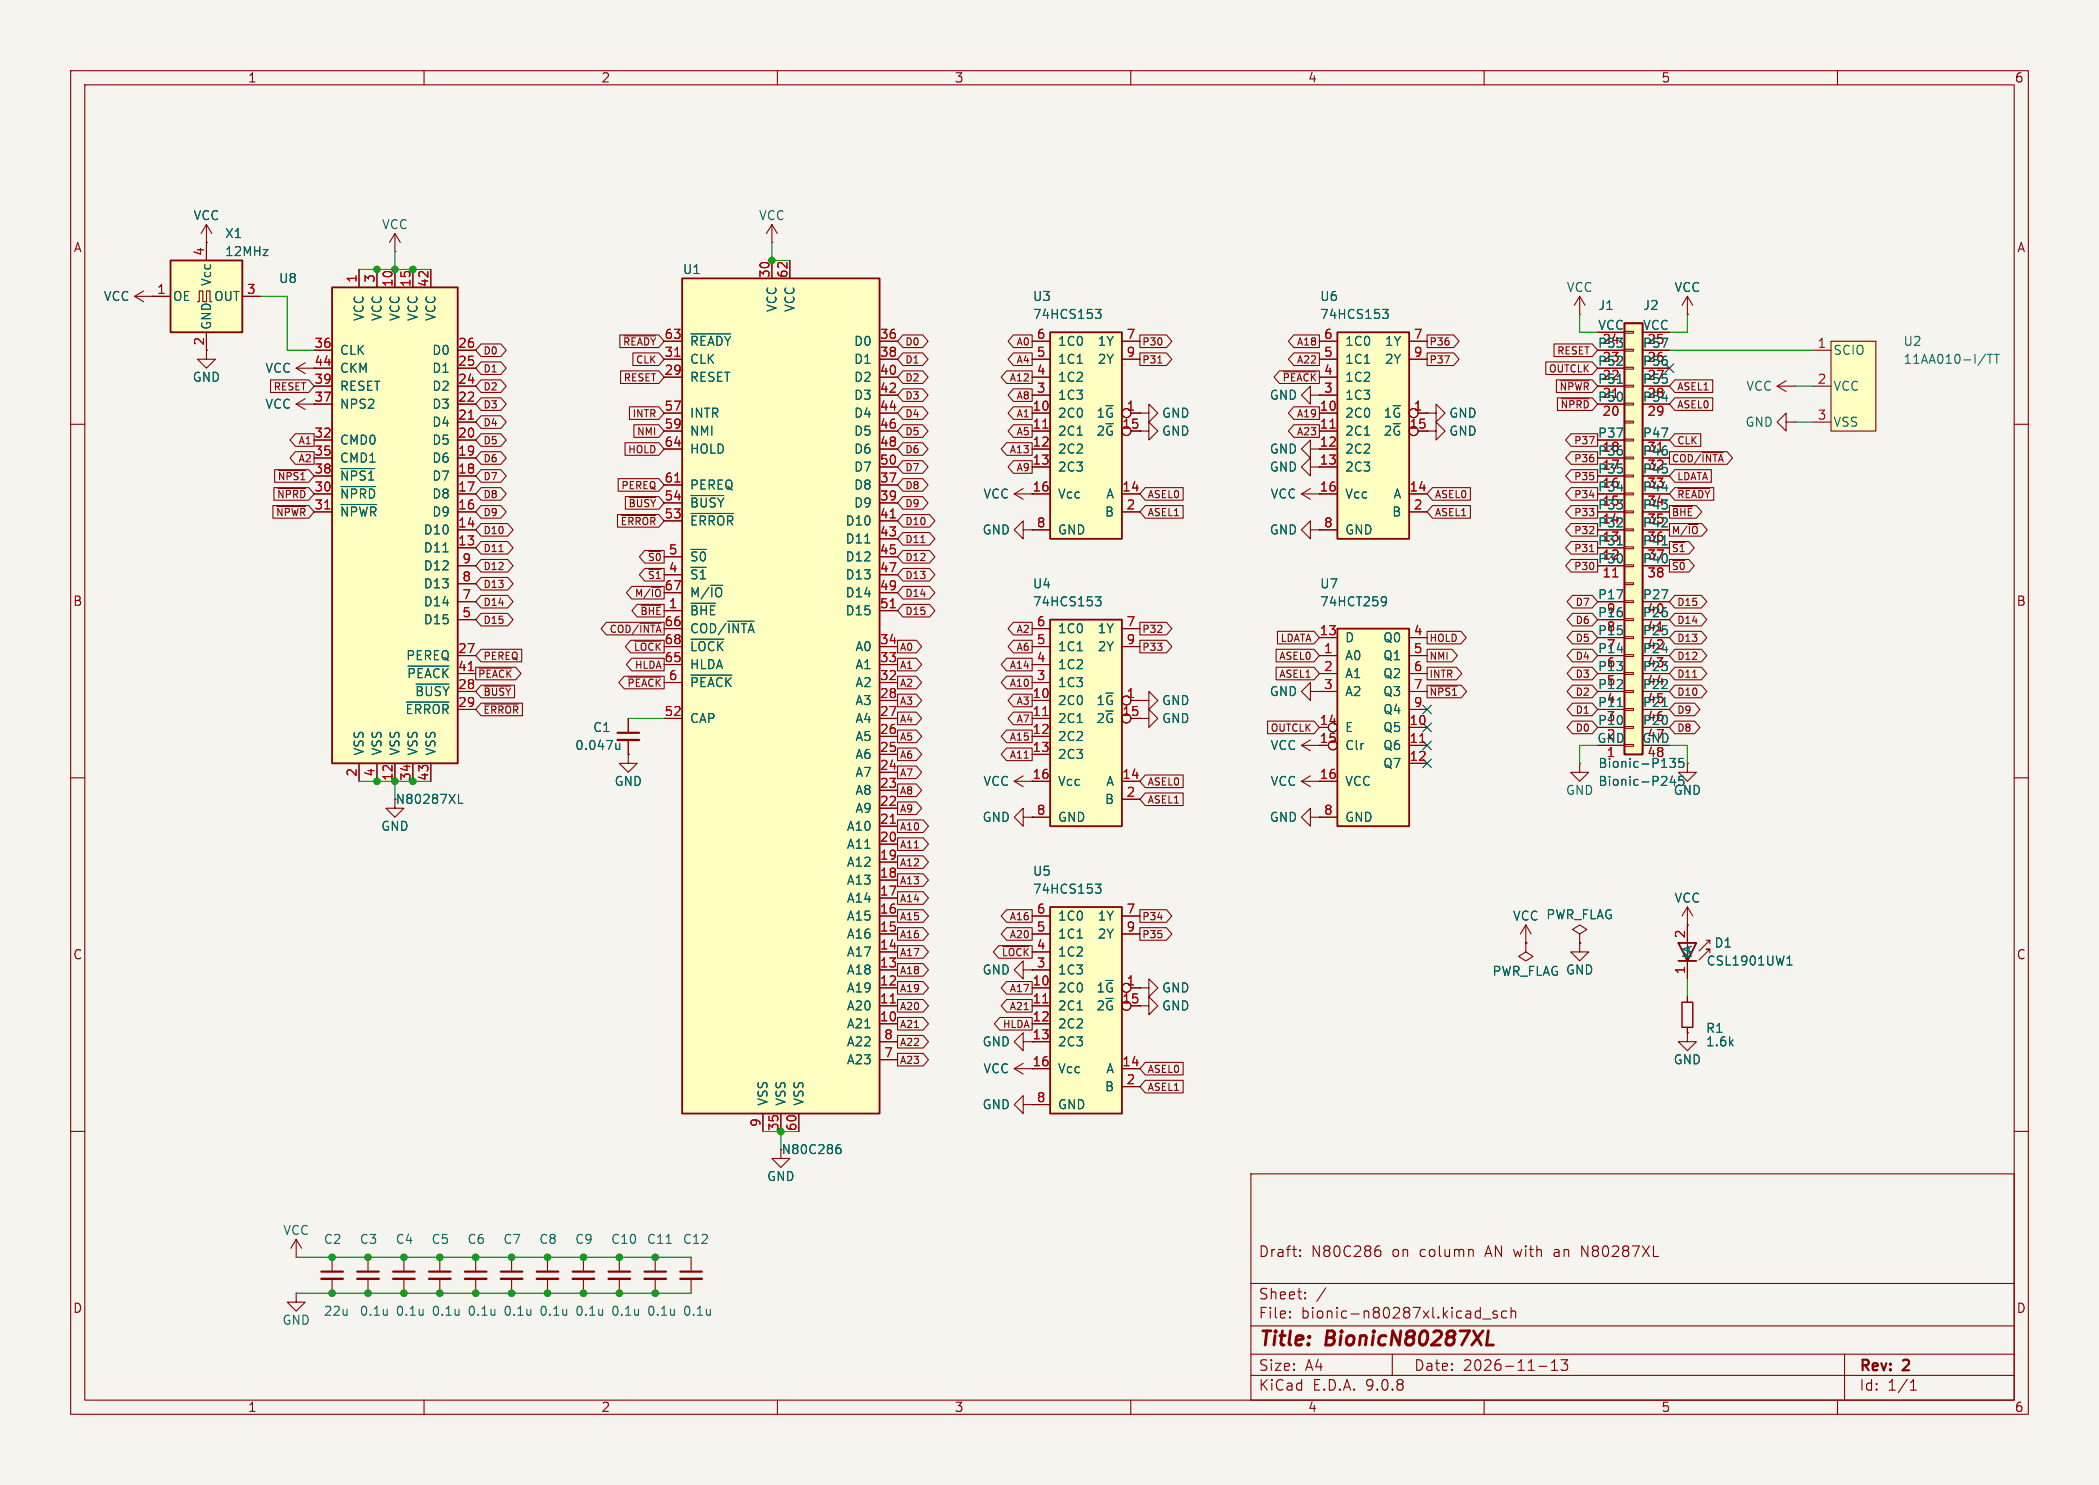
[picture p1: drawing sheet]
<svg xmlns="http://www.w3.org/2000/svg" width="297mm" height="210mm" viewBox="0 0 297 210" stroke-linecap="round" stroke-linejoin="round" font-family="sans-serif">
<defs><g id="words">
<g font-size="2.8" fill="#840000">
<text x="178" y="190.9">Title:</text>
<text x="187.7" y="190.9">BionicN80287XL</text>
</g>
<g font-size="2.1" fill="#840000">
<text x="178" y="178">Draft:</text>
<text x="185.5" y="178">N80C286</text>
<text x="197" y="178">on</text>
<text x="201" y="178">column</text>
<text x="210.5" y="178">AN with</text>
<text x="220.4" y="178">an</text>
<text x="224.5" y="178">N80287XL</text>
<text x="178" y="184">Sheet:</text>
<text x="178" y="186.7">File:</text>
<text x="184.1" y="186.7">bionic-n80287xl.kicad_sch</text>
<text x="178" y="196.9">KiCad</text>
<text x="178" y="194.1">Size:</text>
<text x="184.7" y="194.1">A4</text>
<text x="185.7" y="196.9">E.D.A.</text>
<text x="193.3" y="196.9">9.0.8</text>
<text x="200" y="194.1">Date:</text>
<text x="207" y="194.1">2026-11-13</text>
<text x="263" y="194.3">Rev:</text>
<text x="263" y="196.9">Id:</text>
<text x="267.1" y="196.9">1/1</text>
<text x="269.4" y="194.3">2</text>
</g>
<g font-size="1.8" fill="#840000">
<text x="35" y="11.9">1</text>
<text x="85" y="11.9">2</text>
<text x="135" y="11.9">3</text>
<text x="185" y="11.9">4</text>
<text x="235" y="11.9">5</text>
<text x="285" y="11.9">6</text>
<text x="10.3" y="35.9">A</text>
<text x="285.3" y="35.9">A</text>
<text x="29" y="49" transform="rotate(-90 29 49)">2</text>
<text x="44.4" y="51.8">44</text>
<text x="44.4" y="56.9">37</text>
<text x="186.6" y="63.2">12</text>
<text x="10.3" y="85.9">B</text>
<text x="285.3" y="85.9">B</text>
<text x="186.6" y="105.2">15</text>
<text x="55.9" y="113.9">N80287XL</text>
<text x="186.6" y="110.2">16</text>
<text x="10.3" y="135.9">C</text>
<text x="285.3" y="135.9">C</text>
<text x="10.3" y="185.9">D</text>
<text x="285.3" y="185.9">D</text>
<text x="35" y="199.9">1</text>
<text x="85" y="199.9">2</text>
<text x="135" y="199.9">3</text>
<text x="185" y="199.9">4</text>
<text x="235" y="199.9">5</text>
<text x="285" y="199.9">6</text>
</g>
<g font-size="1.8" fill="#006464">
<text x="27.3" y="31.3">VCC</text>
<text x="31.8" y="33.9">X1</text>
<text x="54" y="32.6">VCC</text>
<text x="107.3" y="31.3">VCC</text>
<text x="30.1" y="40.6" transform="rotate(-90 30.1 40.6)">Vcc</text>
<text x="31.8" y="36.4">12MHz</text>
<text x="39.4" y="40.2">U8</text>
<text x="96.5" y="39">U1</text>
<text x="221.6" y="41.5">VCC</text>
<text x="236.8" y="41.5">VCC</text>
<text x="14.6" y="42.8">VCC</text>
<text x="24.4" y="42.8">OE</text>
<text x="30.1" y="46.7" transform="rotate(-90 30.1 46.7)">GND</text>
<text x="30.2" y="42.8">OUT</text>
<text x="51.7" y="45.5" transform="rotate(-90 51.7 45.5)">VCC</text>
<text x="54.2" y="45.5" transform="rotate(-90 54.2 45.5)">VCC</text>
<text x="56.7" y="45.5" transform="rotate(-90 56.7 45.5)">VCC</text>
<text x="59.3" y="45.5" transform="rotate(-90 59.3 45.5)">VCC</text>
<text x="61.8" y="45.5" transform="rotate(-90 61.8 45.5)">VCC</text>
<text x="110.1" y="44.2" transform="rotate(-90 110.1 44.2)">VCC</text>
<text x="112.6" y="44.2" transform="rotate(-90 112.6 44.2)">VCC</text>
<text x="146.1" y="45.3">74HCS153</text>
<text x="146.1" y="42.8">U3</text>
<text x="186.7" y="45.3">74HCS153</text>
<text x="186.7" y="42.8">U6</text>
<text x="226" y="46.7">VCC</text>
<text x="226.1" y="44">J1</text>
<text x="232.4" y="46.7">VCC</text>
<text x="232.4" y="44">J2</text>
<text x="37.5" y="52.9">VCC</text>
<text x="48" y="50.4">CLK</text>
<text x="48" y="52.9">CKM</text>
<text x="61.1" y="50.4">D0</text>
<text x="61.1" y="52.9">D1</text>
<text x="97.5" y="49.1">~{READY}</text>
<text x="97.5" y="51.7">CLK</text>
<text x="120.8" y="49.1">D0</text>
<text x="120.8" y="51.7">D1</text>
<text x="149.6" y="49.1">1C0</text>
<text x="149.6" y="51.7">1C1</text>
<text x="155.2" y="49.1">1Y</text>
<text x="155.2" y="51.7">2Y</text>
<text x="190.2" y="49.1">1C0</text>
<text x="190.2" y="51.7">1C1</text>
<text x="195.9" y="49.1">1Y</text>
<text x="195.9" y="51.7">2Y</text>
<text x="226" y="49.3">P53</text>
<text x="226" y="51.8">P52</text>
<text x="226.7" y="49">24</text>
<text x="226.7" y="51.5">23</text>
<text x="232.4" y="49.3">P57</text>
<text x="232.4" y="51.8">P56</text>
<text x="233" y="49">25</text>
<text x="233" y="51.5">26</text>
<text x="259.3" y="50.4">SCIO</text>
<text x="269.2" y="49.1">U2</text>
<text x="269.2" y="51.7">11AA010-I/TT</text>
<text x="27.2" y="54.2">GND</text>
<text x="37.5" y="58">VCC</text>
<text x="48" y="55.5">RESET</text>
<text x="48" y="58">NPS2</text>
<text x="61.1" y="55.5">D2</text>
<text x="61.1" y="58">D3</text>
<text x="97.5" y="54.2">RESET</text>
<text x="97.5" y="59.3">INTR</text>
<text x="120.8" y="54.2">D2</text>
<text x="120.8" y="56.7">D3</text>
<text x="120.8" y="59.3">D4</text>
<text x="149.6" y="54.2">1C2</text>
<text x="149.6" y="56.7">1C3</text>
<text x="149.6" y="59.3">2C0</text>
<text x="155.1" y="59.3">1~{G}</text>
<text x="164.3" y="59.3">GND</text>
<text x="179.6" y="56.7">GND</text>
<text x="190.2" y="54.2">1C2</text>
<text x="190.2" y="56.7">1C3</text>
<text x="190.2" y="59.3">2C0</text>
<text x="195.7" y="59.3">1~{G}</text>
<text x="205" y="59.3">GND</text>
<text x="226" y="54.4">P51</text>
<text x="226" y="56.9">P50</text>
<text x="226.7" y="54.1">22</text>
<text x="226.7" y="56.6">21</text>
<text x="232.4" y="54.4">P55</text>
<text x="232.4" y="56.9">P54</text>
<text x="233" y="54.1">27</text>
<text x="233" y="56.6">28</text>
<text x="247" y="55.5">VCC</text>
<text x="259.3" y="55.5">VCC</text>
<text x="48" y="63.1">CMD0</text>
<text x="48" y="65.6">CMD1</text>
<text x="61.1" y="60.6">D4</text>
<text x="61.1" y="63.1">D5</text>
<text x="61.1" y="65.6">D6</text>
<text x="97.5" y="61.8">NMI</text>
<text x="97.5" y="64.4">HOLD</text>
<text x="120.8" y="61.8">D5</text>
<text x="120.8" y="64.4">D6</text>
<text x="149.6" y="61.8">2C1</text>
<text x="149.6" y="64.4">2C2</text>
<text x="155.1" y="61.8">2~{G}</text>
<text x="164.3" y="61.8">GND</text>
<text x="179.6" y="64.4">GND</text>
<text x="190.2" y="61.8">2C1</text>
<text x="190.2" y="64.4">2C2</text>
<text x="195.7" y="61.8">2~{G}</text>
<text x="205" y="61.8">GND</text>
<text x="226" y="62">P37</text>
<text x="226" y="64.5">P36</text>
<text x="226.7" y="64.2">18</text>
<text x="232.4" y="62">P47</text>
<text x="232.4" y="64.5">P46</text>
<text x="233" y="64.2">31</text>
<text x="246.9" y="60.6">GND</text>
<text x="259.3" y="60.6">VSS</text>
<text x="48" y="68.2">~{NPS1}</text>
<text x="48" y="70.7">~{NPRD}</text>
<text x="61.1" y="68.2">D7</text>
<text x="61.1" y="70.7">D8</text>
<text x="97.5" y="69.4">PEREQ</text>
<text x="97.5" y="72">~{BUSY}</text>
<text x="120.8" y="66.9">D7</text>
<text x="120.8" y="69.4">D8</text>
<text x="120.8" y="72">D9</text>
<text x="139.1" y="70.7">VCC</text>
<text x="149.6" y="66.9">2C3</text>
<text x="149.6" y="70.7">Vcc</text>
<text x="156.4" y="70.7">A</text>
<text x="179.6" y="66.9">GND</text>
<text x="179.7" y="70.7">VCC</text>
<text x="190.2" y="66.9">2C3</text>
<text x="190.2" y="70.7">Vcc</text>
<text x="197.1" y="70.7">A</text>
<text x="226" y="67.1">P35</text>
<text x="226" y="69.6">P34</text>
<text x="226.7" y="66.8">17</text>
<text x="226.7" y="69.3">16</text>
<text x="226.7" y="71.8">15</text>
<text x="232.4" y="67.1">P45</text>
<text x="232.4" y="69.6">P44</text>
<text x="233" y="66.8">32</text>
<text x="233" y="69.3">33</text>
<text x="233" y="71.8">34</text>
<text x="48" y="73.3">~{NPWR}</text>
<text x="59.9" y="75.8">D10</text>
<text x="61.1" y="73.3">D9</text>
<text x="97.5" y="74.5">~{ERROR}</text>
<text x="119.6" y="74.5">D10</text>
<text x="119.6" y="77.1">D11</text>
<text x="138.9" y="75.8">GND</text>
<text x="149.6" y="75.8">GND</text>
<text x="156.3" y="73.3">B</text>
<text x="179.6" y="75.8">GND</text>
<text x="190.2" y="75.8">GND</text>
<text x="196.9" y="73.3">B</text>
<text x="226" y="72.1">P33</text>
<text x="226" y="74.7">P32</text>
<text x="226" y="77.2">P31</text>
<text x="226.7" y="74.4">14</text>
<text x="226.7" y="76.9">13</text>
<text x="232.4" y="72.1">P43</text>
<text x="232.4" y="74.7">P42</text>
<text x="232.4" y="77.2">P41</text>
<text x="233" y="74.4">35</text>
<text x="233" y="76.9">36</text>
<text x="59.9" y="78.3">D11</text>
<text x="59.9" y="80.9">D12</text>
<text x="59.9" y="83.4">D13</text>
<text x="97.5" y="79.6">~{S0}</text>
<text x="97.5" y="82.1">~{S1}</text>
<text x="119.6" y="79.6">D12</text>
<text x="119.6" y="82.1">D13</text>
<text x="146.1" y="83.4">U4</text>
<text x="186.7" y="83.4">U7</text>
<text x="226" y="79.8">P30</text>
<text x="226.7" y="79.5">12</text>
<text x="232.4" y="79.8">P40</text>
<text x="233" y="79.5">37</text>
<text x="59.9" y="86">D14</text>
<text x="59.9" y="88.5">D15</text>
<text x="97.5" y="84.7">M/~{IO}</text>
<text x="97.5" y="87.2">~{BHE}</text>
<text x="97.5" y="89.8">COD/~{INTA}</text>
<text x="119.6" y="84.7">D14</text>
<text x="119.6" y="87.2">D15</text>
<text x="146.1" y="86">74HCS153</text>
<text x="149.6" y="89.8">1C0</text>
<text x="155.2" y="89.8">1Y</text>
<text x="186.7" y="86">74HCT259</text>
<text x="226" y="84.8">P17</text>
<text x="226" y="87.4">P16</text>
<text x="226" y="89.9">P15</text>
<text x="227.3" y="87.1">9</text>
<text x="227.3" y="89.6">8</text>
<text x="232.4" y="84.8">P27</text>
<text x="232.4" y="87.4">P26</text>
<text x="232.4" y="89.9">P25</text>
<text x="233" y="87.1">40</text>
<text x="233" y="89.6">41</text>
<text x="57.4" y="93.6">PEREQ</text>
<text x="97.5" y="92.3">~{LOCK}</text>
<text x="97.5" y="94.8">HLDA</text>
<text x="120.9" y="92.3">A0</text>
<text x="120.9" y="94.8">A1</text>
<text x="149.6" y="92.3">1C1</text>
<text x="149.6" y="94.8">1C2</text>
<text x="155.2" y="92.3">2Y</text>
<text x="190.2" y="91">D</text>
<text x="190.2" y="93.6">A0</text>
<text x="195.6" y="91">Q0</text>
<text x="195.6" y="93.6">Q1</text>
<text x="226" y="92.5">P14</text>
<text x="226" y="95">P13</text>
<text x="227.3" y="92.2">7</text>
<text x="227.3" y="94.7">6</text>
<text x="232.4" y="92.5">P24</text>
<text x="232.4" y="95">P23</text>
<text x="233" y="92.2">42</text>
<text x="233" y="94.7">43</text>
<text x="57.3" y="101.2">~{ERROR}</text>
<text x="57.5" y="96.1">~{PEACK}</text>
<text x="58.7" y="98.7">~{BUSY}</text>
<text x="97.5" y="97.4">~{PEACK}</text>
<text x="120.9" y="97.4">A2</text>
<text x="120.9" y="99.9">A3</text>
<text x="149.6" y="97.4">1C3</text>
<text x="149.6" y="99.9">2C0</text>
<text x="155.1" y="99.9">1~{G}</text>
<text x="164.3" y="99.9">GND</text>
<text x="179.6" y="98.7">GND</text>
<text x="190.2" y="96.1">A1</text>
<text x="190.2" y="98.7">A2</text>
<text x="195.6" y="96.1">Q2</text>
<text x="195.6" y="98.7">Q3</text>
<text x="195.6" y="101.2">Q4</text>
<text x="226" y="97.5">P12</text>
<text x="226" y="100.1">P11</text>
<text x="227.3" y="97.2">5</text>
<text x="227.3" y="99.8">4</text>
<text x="232.4" y="97.5">P22</text>
<text x="232.4" y="100.1">P21</text>
<text x="233" y="97.2">44</text>
<text x="233" y="99.8">45</text>
<text x="51.7" y="106.9" transform="rotate(-90 51.7 106.9)">VSS</text>
<text x="54.2" y="106.9" transform="rotate(-90 54.2 106.9)">VSS</text>
<text x="56.7" y="106.9" transform="rotate(-90 56.7 106.9)">VSS</text>
<text x="59.3" y="106.9" transform="rotate(-90 59.3 106.9)">VSS</text>
<text x="61.8" y="106.9" transform="rotate(-90 61.8 106.9)">VSS</text>
<text x="81.3" y="106.3">0.047u</text>
<text x="83.8" y="103.7">C1</text>
<text x="97.5" y="102.5">CAP</text>
<text x="120.9" y="102.5">A4</text>
<text x="120.9" y="105">A5</text>
<text x="120.9" y="107.5">A6</text>
<text x="149.6" y="102.5">2C1</text>
<text x="149.6" y="105">2C2</text>
<text x="149.6" y="107.5">2C3</text>
<text x="155.1" y="102.5">2~{G}</text>
<text x="164.3" y="102.5">GND</text>
<text x="179.7" y="106.3">VCC</text>
<text x="190.2" y="103.7">E</text>
<text x="190.2" y="106.3">Clr</text>
<text x="195.6" y="103.7">Q5</text>
<text x="195.6" y="106.3">Q6</text>
<text x="225.9" y="105.2">GND</text>
<text x="226" y="102.6">P10</text>
<text x="227.3" y="102.3">3</text>
<text x="227.3" y="104.9">2</text>
<text x="232.3" y="105.2">GND</text>
<text x="232.4" y="102.6">P20</text>
<text x="233" y="102.3">46</text>
<text x="233" y="104.9">47</text>
<text x="233" y="107.4">48</text>
<text x="86.9" y="111.4">GND</text>
<text x="120.9" y="110.1">A7</text>
<text x="120.9" y="112.6">A8</text>
<text x="139.1" y="111.4">VCC</text>
<text x="149.6" y="111.4">Vcc</text>
<text x="156.3" y="113.9">B</text>
<text x="156.4" y="111.4">A</text>
<text x="179.7" y="111.4">VCC</text>
<text x="190.2" y="111.4">VCC</text>
<text x="195.6" y="108.8">Q7</text>
<text x="221.5" y="112.6">GND</text>
<text x="226.1" y="111.4">Bionic-P245</text>
<text x="226.1" y="108.8">Bionic-P135</text>
<text x="236.7" y="112.6">GND</text>
<text x="53.8" y="117.7">GND</text>
<text x="119.7" y="117.7">A10</text>
<text x="120.9" y="115.2">A9</text>
<text x="138.9" y="116.4">GND</text>
<text x="149.6" y="116.4">GND</text>
<text x="179.6" y="116.4">GND</text>
<text x="190.2" y="116.4">GND</text>
<text x="119.7" y="120.2">A11</text>
<text x="119.7" y="122.8">A12</text>
<text x="119.7" y="125.3">A13</text>
<text x="146.1" y="124.1">U5</text>
<text x="119.7" y="127.9">A14</text>
<text x="119.7" y="130.4">A15</text>
<text x="146.1" y="126.6">74HCS153</text>
<text x="149.6" y="130.4">1C0</text>
<text x="155.2" y="130.4">1Y</text>
<text x="214" y="130.4">VCC PWR_FLAG</text>
<text x="236.8" y="127.9">VCC</text>
<text x="119.7" y="132.9">A16</text>
<text x="119.7" y="135.5">A17</text>
<text x="149.6" y="132.9">1C1</text>
<text x="149.6" y="135.5">1C2</text>
<text x="155.2" y="132.9">2Y</text>
<text x="239.6" y="135.6" transform="rotate(-90 239.6 135.6)">KA</text>
<text x="241.4" y="136.8">CSL1901UW1</text>
<text x="242.5" y="134.2">D1</text>
<text x="119.7" y="138">A18</text>
<text x="119.7" y="140.6">A19</text>
<text x="119.7" y="143.1">A20</text>
<text x="138.9" y="138">GND</text>
<text x="149.6" y="138">1C3</text>
<text x="149.6" y="140.6">2C0</text>
<text x="149.6" y="143.1">2C1</text>
<text x="155.1" y="140.6">1~{G}</text>
<text x="155.1" y="143.1">2~{G}</text>
<text x="164.3" y="140.6">GND</text>
<text x="164.3" y="143.1">GND</text>
<text x="211.1" y="138.2">PWR_FLAG GND</text>
<text x="119.7" y="145.6">A21</text>
<text x="119.7" y="148.2">A22</text>
<text x="138.9" y="148.2">GND</text>
<text x="149.6" y="145.6">2C2</text>
<text x="149.6" y="148.2">2C3</text>
<text x="241.3" y="146.3">R1</text>
<text x="241.3" y="148.2">1.6k</text>
<text x="119.7" y="150.7">A23</text>
<text x="139.1" y="152">VCC</text>
<text x="149.6" y="152">Vcc</text>
<text x="156.3" y="154.5">B</text>
<text x="156.4" y="152">A</text>
<text x="236.7" y="150.7">GND</text>
<text x="108.8" y="156.5" transform="rotate(-90 108.8 156.5)">VSS</text>
<text x="111.4" y="156.5" transform="rotate(-90 111.4 156.5)">VSS</text>
<text x="113.9" y="156.5" transform="rotate(-90 113.9 156.5)">VSS</text>
<text x="138.9" y="157.1">GND</text>
<text x="149.6" y="157.1">GND</text>
<text x="108.5" y="167.2">GND</text>
<text x="110.5" y="163.4">N80C286</text>
<text x="40" y="174.9">VCC</text>
<text x="45.7" y="176.1">C2</text>
<text x="50.8" y="176.1">C3</text>
<text x="55.9" y="176.1">C4</text>
<text x="61" y="176.1">C5</text>
<text x="66" y="176.1">C6</text>
<text x="71.1" y="176.1">C7</text>
<text x="76.2" y="176.1">C8</text>
<text x="81.3" y="176.1">C9</text>
<text x="86.4" y="176.1">C10</text>
<text x="91.4" y="176.1">C11</text>
<text x="96.5" y="176.1">C12</text>
<text x="39.9" y="187.6">GND</text>
<text x="45.7" y="186.3">22u</text>
<text x="50.8" y="186.3">0.1u</text>
<text x="55.9" y="186.3">0.1u</text>
<text x="61" y="186.3">0.1u</text>
<text x="66" y="186.3">0.1u</text>
<text x="71.1" y="186.3">0.1u</text>
<text x="76.2" y="186.3">0.1u</text>
<text x="81.3" y="186.3">0.1u</text>
<text x="86.4" y="186.3">0.1u</text>
<text x="91.4" y="186.3">0.1u</text>
<text x="96.5" y="186.3">0.1u</text>
</g>
<g font-size="1.8" fill="#a90000">
<text x="22.2" y="41.7">1</text>
<text x="29" y="36.3" transform="rotate(-90 29 36.3)">4</text>
<text x="34.9" y="41.7">3</text>
<text x="50.5" y="40.1" transform="rotate(-90 50.5 40.1)">1</text>
<text x="53.1" y="40.1" transform="rotate(-90 53.1 40.1)">3</text>
<text x="55.6" y="40.7" transform="rotate(-90 55.6 40.7)">10</text>
<text x="58.2" y="40.7" transform="rotate(-90 58.2 40.7)">15</text>
<text x="60.7" y="40.7" transform="rotate(-90 60.7 40.7)">42</text>
<text x="109" y="39.4" transform="rotate(-90 109 39.4)">30</text>
<text x="111.5" y="39.4" transform="rotate(-90 111.5 39.4)">62</text>
<text x="44.4" y="49.3">36</text>
<text x="64.7" y="49.3">26</text>
<text x="64.7" y="51.8">25</text>
<text x="93.9" y="48">63</text>
<text x="93.9" y="50.5">31</text>
<text x="93.9" y="53.1">29</text>
<text x="124.4" y="48">36</text>
<text x="124.4" y="50.5">38</text>
<text x="124.4" y="53.1">40</text>
<text x="146.6" y="48">6</text>
<text x="146.6" y="50.5">5</text>
<text x="146.6" y="53.1">4</text>
<text x="159.3" y="48">7</text>
<text x="159.3" y="50.5">9</text>
<text x="187.3" y="48">6</text>
<text x="187.3" y="50.5">5</text>
<text x="187.3" y="53.1">4</text>
<text x="200" y="48">7</text>
<text x="200" y="50.5">9</text>
<text x="257.1" y="49.3">1</text>
<text x="44.4" y="54.4">39</text>
<text x="64.7" y="54.4">24</text>
<text x="64.7" y="56.9">22</text>
<text x="64.7" y="59.4">21</text>
<text x="93.9" y="58.2">57</text>
<text x="124.4" y="55.6">42</text>
<text x="124.4" y="58.2">44</text>
<text x="146" y="58.2">10</text>
<text x="146.6" y="55.6">3</text>
<text x="159.3" y="58.2">1</text>
<text x="186.6" y="58.2">10</text>
<text x="187.3" y="55.6">3</text>
<text x="200" y="58.2">1</text>
<text x="226.7" y="59.1">20</text>
<text x="233" y="59.1">29</text>
<text x="257.1" y="54.4">2</text>
<text x="257.1" y="59.4">3</text>
<text x="44.4" y="62">32</text>
<text x="44.4" y="64.5">35</text>
<text x="64.7" y="62">20</text>
<text x="64.7" y="64.5">19</text>
<text x="93.9" y="60.7">59</text>
<text x="93.9" y="63.2">64</text>
<text x="124.4" y="60.7">46</text>
<text x="124.4" y="63.2">48</text>
<text x="124.4" y="65.8">50</text>
<text x="146" y="60.7">11</text>
<text x="146" y="63.2">12</text>
<text x="146" y="65.8">13</text>
<text x="158.7" y="60.7">15</text>
<text x="186.6" y="60.7">11</text>
<text x="186.6" y="65.8">13</text>
<text x="199.3" y="60.7">15</text>
<text x="44.4" y="67.1">38</text>
<text x="44.4" y="69.6">30</text>
<text x="64.7" y="67.1">18</text>
<text x="64.7" y="69.6">17</text>
<text x="93.9" y="68.3">61</text>
<text x="93.9" y="70.9">54</text>
<text x="124.4" y="68.3">37</text>
<text x="124.4" y="70.9">39</text>
<text x="146" y="69.6">16</text>
<text x="158.7" y="69.6">14</text>
<text x="186.6" y="69.6">16</text>
<text x="199.3" y="69.6">14</text>
<text x="44.4" y="72.1">31</text>
<text x="64.7" y="72.1">16</text>
<text x="64.7" y="74.7">14</text>
<text x="64.7" y="77.2">13</text>
<text x="93.9" y="73.4">53</text>
<text x="124.4" y="73.4">41</text>
<text x="124.4" y="75.9">43</text>
<text x="146.6" y="74.7">8</text>
<text x="159.3" y="72.1">2</text>
<text x="187.3" y="74.7">8</text>
<text x="200" y="72.1">2</text>
<text x="65.3" y="79.8">9</text>
<text x="65.3" y="82.3">8</text>
<text x="93.9" y="83.6">67</text>
<text x="94.5" y="78.5">5</text>
<text x="94.5" y="81">4</text>
<text x="124.4" y="78.5">45</text>
<text x="124.4" y="81">47</text>
<text x="124.4" y="83.6">49</text>
<text x="226.7" y="82">11</text>
<text x="233" y="82">38</text>
<text x="65.3" y="84.8">7</text>
<text x="65.3" y="87.4">5</text>
<text x="93.9" y="88.6">66</text>
<text x="94.5" y="86.1">1</text>
<text x="124.4" y="86.1">51</text>
<text x="146.6" y="88.6">6</text>
<text x="159.3" y="88.6">7</text>
<text x="186.6" y="89.9">13</text>
<text x="200" y="89.9">4</text>
<text x="64.7" y="92.5">27</text>
<text x="64.7" y="95">41</text>
<text x="93.9" y="91.2">68</text>
<text x="93.9" y="93.7">65</text>
<text x="124.4" y="91.2">34</text>
<text x="124.4" y="93.7">33</text>
<text x="146.6" y="91.2">5</text>
<text x="146.6" y="93.7">4</text>
<text x="159.3" y="91.2">9</text>
<text x="187.3" y="92.5">1</text>
<text x="187.3" y="95">2</text>
<text x="200" y="92.5">5</text>
<text x="200" y="95">6</text>
<text x="64.7" y="97.5">28</text>
<text x="64.7" y="100.1">29</text>
<text x="93.9" y="101.3">52</text>
<text x="94.5" y="96.3">6</text>
<text x="124.4" y="96.3">32</text>
<text x="124.4" y="98.8">28</text>
<text x="124.4" y="101.3">27</text>
<text x="146" y="98.8">10</text>
<text x="146" y="101.3">11</text>
<text x="146.6" y="96.3">3</text>
<text x="158.7" y="101.3">15</text>
<text x="159.3" y="98.8">1</text>
<text x="187.3" y="97.5">3</text>
<text x="200" y="97.5">7</text>
<text x="200" y="100.1">9</text>
<text x="124.4" y="103.9">26</text>
<text x="124.4" y="106.4">25</text>
<text x="146" y="103.9">12</text>
<text x="146" y="106.4">13</text>
<text x="186.6" y="102.6">14</text>
<text x="199.3" y="102.6">10</text>
<text x="199.3" y="105.2">11</text>
<text x="199.3" y="107.7">12</text>
<text x="227.3" y="107.4">1</text>
<text x="50.5" y="109.9" transform="rotate(-90 50.5 109.9)">2</text>
<text x="53.1" y="109.9" transform="rotate(-90 53.1 109.9)">4</text>
<text x="55.6" y="110.5" transform="rotate(-90 55.6 110.5)">12</text>
<text x="58.2" y="110.5" transform="rotate(-90 58.2 110.5)">34</text>
<text x="60.7" y="110.5" transform="rotate(-90 60.7 110.5)">43</text>
<text x="124.4" y="109">24</text>
<text x="124.4" y="111.5">23</text>
<text x="146" y="110.2">16</text>
<text x="158.7" y="110.2">14</text>
<text x="159.3" y="112.8">2</text>
<text x="124.4" y="114">22</text>
<text x="124.4" y="116.6">21</text>
<text x="124.4" y="119.1">20</text>
<text x="146.6" y="115.3">8</text>
<text x="187.3" y="115.3">8</text>
<text x="124.4" y="121.7">19</text>
<text x="124.4" y="124.2">18</text>
<text x="124.4" y="126.7">17</text>
<text x="124.4" y="129.3">16</text>
<text x="124.4" y="131.8">15</text>
<text x="146.6" y="129.3">6</text>
<text x="146.6" y="131.8">5</text>
<text x="159.3" y="129.3">7</text>
<text x="159.3" y="131.8">9</text>
<text x="124.4" y="134.4">14</text>
<text x="124.4" y="136.9">13</text>
<text x="146.6" y="134.4">4</text>
<text x="146.6" y="136.9">3</text>
<text x="238.5" y="137.9" transform="rotate(-90 238.5 137.9)">1</text>
<text x="238.5" y="132.8" transform="rotate(-90 238.5 132.8)">2</text>
<text x="124.4" y="139.4">12</text>
<text x="124.4" y="142">11</text>
<text x="146" y="139.4">10</text>
<text x="146" y="142">11</text>
<text x="158.7" y="142">15</text>
<text x="159.3" y="139.4">1</text>
<text x="124.4" y="144.5">10</text>
<text x="125" y="147.1">8</text>
<text x="125" y="149.6">7</text>
<text x="146" y="144.5">12</text>
<text x="146" y="147.1">13</text>
<text x="146" y="150.9">16</text>
<text x="146.6" y="156">8</text>
<text x="158.7" y="150.9">14</text>
<text x="159.3" y="153.4">2</text>
<text x="107.7" y="159.5" transform="rotate(-90 107.7 159.5)">9</text>
<text x="110.2" y="160.1" transform="rotate(-90 110.2 160.1)">35</text>
<text x="112.8" y="160.1" transform="rotate(-90 112.8 160.1)">60</text>
</g>
<g font-size="1.4" fill="#840000">
<text x="68.3" y="50.3">D0</text>
<text x="68.3" y="52.9">D1</text>
<text x="88" y="49.1">~{READY}</text>
<text x="89.9" y="51.6">CLK</text>
<text x="128" y="49.1">D0</text>
<text x="128" y="51.6">D1</text>
<text x="143.7" y="51.6">A4</text>
<text x="143.7" y="49.1">A0</text>
<text x="161.5" y="49.1">P30</text>
<text x="161.5" y="51.6">P31</text>
<text x="183.4" y="49.1">A18</text>
<text x="183.4" y="51.6">A22</text>
<text x="202.2" y="51.6">P37</text>
<text x="202.2" y="49.1">P36</text>
<text x="219" y="52.9">OUTCLK</text>
<text x="220.2" y="50.3">RESET</text>
<text x="38.6" y="55.4">RESET</text>
<text x="68.3" y="58">D3</text>
<text x="68.3" y="55.4">D2</text>
<text x="88.1" y="54.1">RESET</text>
<text x="89.4" y="59.2">INTR</text>
<text x="128" y="59.2">D4</text>
<text x="128" y="56.7">D3</text>
<text x="128" y="54.1">D2</text>
<text x="142.7" y="54.1">A12</text>
<text x="143.7" y="56.7">A8</text>
<text x="143.7" y="59.2">A1</text>
<text x="181.3" y="54.1">~{PEACK}</text>
<text x="183.4" y="59.2">A19</text>
<text x="220.5" y="55.4">~{NPWR}</text>
<text x="220.7" y="58">~{NPRD}</text>
<text x="237.2" y="58">ASEL0</text>
<text x="237.2" y="55.4">ASEL1</text>
<text x="42.1" y="65.6">A2</text>
<text x="42.1" y="63">A1</text>
<text x="68.3" y="65.6">D6</text>
<text x="68.3" y="63">D5</text>
<text x="68.3" y="60.5">D4</text>
<text x="88.7" y="64.3">HOLD</text>
<text x="90" y="61.8">NMI</text>
<text x="128" y="64.3">D6</text>
<text x="128" y="61.8">D5</text>
<text x="142.7" y="64.3">A13</text>
<text x="143.7" y="61.8">A5</text>
<text x="183.4" y="61.8">A23</text>
<text x="222.6" y="63">P37</text>
<text x="222.6" y="65.6">P36</text>
<text x="236.5" y="65.6">COD/~{INTA}</text>
<text x="237.2" y="63">CLK</text>
<text x="39.1" y="70.7">~{NPRD}</text>
<text x="39.2" y="68.1">~{NPS1}</text>
<text x="68.3" y="68.1">D7</text>
<text x="68.3" y="70.7">D8</text>
<text x="87.8" y="69.4">PEREQ</text>
<text x="88.8" y="71.9">~{BUSY}</text>
<text x="128" y="69.4">D8</text>
<text x="128" y="71.9">D9</text>
<text x="128" y="66.8">D7</text>
<text x="143.7" y="66.8">A9</text>
<text x="162.3" y="70.7">ASEL0</text>
<text x="202.9" y="70.7">ASEL0</text>
<text x="222.6" y="70.7">P34</text>
<text x="222.6" y="68.1">P35</text>
<text x="237.2" y="70.7">~{READY}</text>
<text x="237.2" y="68.1">LDATA</text>
<text x="38.9" y="73.2">~{NPWR}</text>
<text x="68.3" y="73.2">D9</text>
<text x="68.3" y="75.7">D10</text>
<text x="87.7" y="74.5">~{ERROR}</text>
<text x="128" y="77">D11</text>
<text x="128" y="74.5">D10</text>
<text x="162.3" y="73.2">ASEL1</text>
<text x="202.9" y="73.2">ASEL1</text>
<text x="222.6" y="75.7">P32</text>
<text x="222.6" y="73.2">P33</text>
<text x="236.5" y="75.7">M/~{IO}</text>
<text x="236.5" y="73.2">~{BHE}</text>
<text x="68.3" y="78.3">D11</text>
<text x="68.3" y="83.4">D13</text>
<text x="68.3" y="80.8">D12</text>
<text x="91.5" y="82.1">~{S1}</text>
<text x="91.5" y="79.5">~{S0}</text>
<text x="128" y="79.5">D12</text>
<text x="128" y="82.1">D13</text>
<text x="222.6" y="80.8">P30</text>
<text x="222.6" y="78.3">P31</text>
<text x="236.5" y="80.8">~{S0}</text>
<text x="236.5" y="78.3">~{S1}</text>
<text x="68.3" y="85.9">D14</text>
<text x="68.3" y="88.4">D15</text>
<text x="86.1" y="89.7">COD/~{INTA}</text>
<text x="89.7" y="84.6">M/~{IO}</text>
<text x="90.5" y="87.2">~{BHE}</text>
<text x="128" y="87.2">D15</text>
<text x="128" y="84.6">D14</text>
<text x="143.7" y="89.7">A2</text>
<text x="161.5" y="89.7">P32</text>
<text x="222.8" y="85.9">D7</text>
<text x="222.8" y="88.4">D6</text>
<text x="237.2" y="88.4">D14</text>
<text x="237.2" y="85.9">D15</text>
<text x="68.3" y="93.5">PEREQ</text>
<text x="89.6" y="92.2">~{LOCK}</text>
<text x="89.7" y="94.8">HLDA</text>
<text x="127.3" y="92.2">A0</text>
<text x="127.3" y="94.8">A1</text>
<text x="142.7" y="94.8">A14</text>
<text x="143.7" y="92.2">A6</text>
<text x="161.5" y="92.2">P33</text>
<text x="180.9" y="93.5">ASEL0</text>
<text x="181.1" y="91">LDATA</text>
<text x="202.2" y="91">HOLD</text>
<text x="202.2" y="93.5">NMI</text>
<text x="222.8" y="93.5">D4</text>
<text x="222.8" y="91">D5</text>
<text x="237.2" y="93.5">D12</text>
<text x="237.2" y="91">D13</text>
<text x="67.6" y="96.1">~{PEACK}</text>
<text x="68.3" y="98.6">~{BUSY}</text>
<text x="68.3" y="101.1">~{ERROR}</text>
<text x="88.6" y="97.3">~{PEACK}</text>
<text x="127.3" y="97.3">A2</text>
<text x="127.3" y="99.9">A3</text>
<text x="142.7" y="97.3">A10</text>
<text x="143.7" y="99.9">A3</text>
<text x="180.9" y="96.1">ASEL1</text>
<text x="202.2" y="96.1">INTR</text>
<text x="202.2" y="98.6">~{NPS1}</text>
<text x="222.8" y="101.1">D1</text>
<text x="222.8" y="96.1">D3</text>
<text x="222.8" y="98.6">D2</text>
<text x="237.2" y="96.1">D11</text>
<text x="237.2" y="101.1">D9</text>
<text x="237.2" y="98.6">D10</text>
<text x="127.3" y="107.5">A6</text>
<text x="127.3" y="102.4">A4</text>
<text x="127.3" y="104.9">A5</text>
<text x="142.7" y="107.5">A11</text>
<text x="142.7" y="104.9">A15</text>
<text x="143.7" y="102.4">A7</text>
<text x="179.7" y="103.7">OUTCLK</text>
<text x="222.8" y="103.7">D0</text>
<text x="237.2" y="103.7">D8</text>
<text x="127.3" y="112.6">A8</text>
<text x="127.3" y="110">A7</text>
<text x="162.3" y="111.3">ASEL0</text>
<text x="162.3" y="113.8">ASEL1</text>
<text x="127.3" y="117.6">A10</text>
<text x="127.3" y="115.1">A9</text>
<text x="127.3" y="120.2">A11</text>
<text x="127.3" y="125.3">A13</text>
<text x="127.3" y="122.7">A12</text>
<text x="127.3" y="127.8">A14</text>
<text x="127.3" y="130.3">A15</text>
<text x="142.7" y="130.3">A16</text>
<text x="161.5" y="130.3">P34</text>
<text x="127.3" y="132.9">A16</text>
<text x="127.3" y="138">A18</text>
<text x="127.3" y="135.4">A17</text>
<text x="141.6" y="135.4">~{LOCK}</text>
<text x="142.7" y="132.9">A20</text>
<text x="161.5" y="132.9">P35</text>
<text x="127.3" y="143">A20</text>
<text x="127.3" y="140.5">A19</text>
<text x="142.7" y="143">A21</text>
<text x="142.7" y="140.5">A17</text>
<text x="127.3" y="145.6">A21</text>
<text x="127.3" y="148.1">A22</text>
<text x="141.8" y="145.6">HLDA</text>
<text x="127.3" y="150.7">A23</text>
<text x="162.3" y="151.9">ASEL0</text>
<text x="162.3" y="154.5">ASEL1</text>
</g>
</g></defs>
<path d="M0 0h297v210h-297z" fill="#f5f4ef" stroke="#f5f4ef" stroke-width=".14"/>
<g fill="none" stroke="#840000" stroke-width=".15">
<path d="M10 10h277v190h-277zM12 12h273v186h-273zM60 10v2M110 10v2M160 10v2M210 10v2M260 10v2M29.2 34.3h.1M29.2 31.8l-.8 1.2M29.2 31.8l.8 1.2M29.2 31.8v2.5M109.2 34.3h.1"/>
<path d="M109.2 31.8l-.7 1.2M109.2 31.8l.8 1.2M109.2 31.8v2.5M19 41.9l1.3 .8M19 41.9h2.6M20.3 41.1l-1.3 .8M21.6 41.9h.1M29.2 49.5v1.3h1.3l-1.3 1.3-1.3-1.3h1.3M10 60h2M285 60h2M10 110h2M55.9 113v1.3h1.2l-1.2 1.3-1.3-1.3h1.3"/>
<path d="M88.9 106.7v1.3h1.3l-1.3 1.2-1.3-1.2h1.3M88.9 106.7h.1M88.9 101.6v2M88.9 104.6v2.1M143.5 110.5l1.3 .8M143.5 110.5h2.5M144.8 115.6v-1.3l-1.3 1.3 1.3 1.2v-1.2h1.2M144.8 109.7l-1.3 .8M146 115.6h.1M223.5 108v1.2h1.3l-1.3 1.3-1.3-1.3h1.3M223.5 108h.1M238.8 108v1.2h1.2l-1.2 1.3-1.3-1.3h1.3"/>
<path d="M238.8 108h.1M285 110h2M215.9 133.4v1.2l1 .7-1 .6-1-.6 1-.7M215.9 133.4h.1M215.9 130.8l-.8 1.3M215.9 130.8l.8 1.3M215.9 130.8v2.6M223.5 132.1l1-.7-1-.6-1 .6 1 .7v1.3M223.5 133.4h.1M238.8 141v.7M238.8 145.3v.8M10 160h2"/>
<path d="M177 166h108v32h-108zM184 177.6v.1M184 177.6h-.1l.1 .1M184 176.8v.1M184 176.8h-.1l.1 .1M194.8 176.8h.4l.2 .3-.1 .5-.2 .1h-.3M195 176.2h.2M208.2 176.7l.3 .2v.8M223.8 177.7v-1.5l.9 1.5M285 160h2M60 198v2M110 198v2"/>
<path d="M160 198v2M177 194.5h108M177 191.5h108M177 187.5h108M177 181.5h108M182.5 186.3h.1l-.1 .1M182.5 186.3v.1M182.5 185.5v.1M182.5 185.5h.1l-.1 .1M184.7 183.6v.1M184.7 183.6h-.1l.1 .1M184.7 182.8v.1"/>
<path d="M184.7 182.8h-.1l.1 .1M187.6 182.1l-1.3 2M197 191.5v3M209 185.4l.5 .1M209.5 184.9v1.5M209.5 186.3l-.5 .1M209.8 186.5h1.2M210 198v2M211.8 185.5l-.3-.1-.3 .2 .1 .2 .5 .2 .1 .1-.1 .2-.1 .1-.5-.1M213.2 185.5l-.5-.1-.2 .3v.4l.1 .2 .1 .1 .5-.1M213.8 185.5a.37 .37 0 0 1 .7 .1v.8M213.8 184.9v1.5"/>
<path d="M217.7 193.2h1.2M219.5 193.8h.9M219.5 192.7l.5-.4v1.5M220.9 192.3h.9l-.5 .6a.41 .41 0 0 1 .5 .3v.3l-.1 .2-.6 .1-.2-.1M260 198v2M261 191.5v6.5M270.3 196.6h.9M270.3 195.5l.4-.4v1.5"/>
</g>
<path d="M210.6 188.2l-.3 2h1" fill="none" stroke="#840000" stroke-width=".4"/>
<path d="M238 141.7h1.5v3.6h-1.5z" fill="none" stroke="#840000" stroke-width=".2"/>
<path d="M87.4 103.6h3" fill="none" stroke="#840000" stroke-width=".3"/>
<path d="M87.4 104.6h3" fill="none" stroke="#840000" stroke-width=".33"/>
<path d="M87.7 105.1v.9M87.7 105.9l-.2 .1-.3-.1" fill="none" stroke="#006464" stroke-width=".15"/>
<path d="M24.1 36.8h10.2v10.2h-10.2z" fill="#ffffc2"/>
<path d="M24.1 36.8h10.2v10.2h-10.2z" fill="none" stroke="#840000" stroke-width=".25"/>
<path d="M29.2 34.3v2.5M21.6 41.9h2.5M27.9 42.7h.3v-1.6h.5v1.6h.5v-1.6h.5v1.6h.3M29.2 47v2.5M34.3 41.9h2.5" fill="none" stroke="#840000" stroke-width=".15"/>
<path d="M47 40.6h17.8v67.4h-17.8z" fill="#ffffc2"/>
<path d="M47 40.6h17.8v67.4h-17.8z" fill="none" stroke="#840000" stroke-width=".25"/>
<g fill="none" stroke="#840000" stroke-width=".15">
<path d="M50.8 38.1v2.5M53.3 38.1v2.5M55.9 38.1v2.5M58.4 38.1v2.5M61 38.1v2.5M44.4 49.5h2.6M44.4 52.1h2.6M44.4 54.6h2.6M44.4 57.2h2.6M64.8 49.5h2.5M64.8 52.1h2.5M64.8 54.6h2.5"/>
<path d="M64.8 57.2h2.5M64.8 59.7h2.5M161.3 58.4h1.3v-1.2l1.2 1.2-1.2 1.3v-1.3M161.3 58.4h.1M201.9 58.4h1.3v-1.2l1.3 1.2-1.3 1.3v-1.3M201.9 58.4h.1M223.5 44.5h.1M223.5 41.9l-.7 1.3M223.5 41.9l.8 1.3M223.5 41.9v2.6M238.8 44.5h.1M238.8 41.9l-.8 1.3"/>
<path d="M238.8 41.9l.7 1.3M238.8 41.9v2.6M44.4 62.2h2.6M44.4 64.8h2.6M44.4 67.3h2.6M44.4 69.9h2.6M44.4 72.4h2.6M64.8 62.2h2.5M64.8 64.8h2.5M64.8 67.3h2.5M64.8 69.9h2.5M64.8 72.4h2.5"/>
<path d="M64.8 74.9h2.5M64.8 77.5h2.5M161.3 61h1.3v-1.3l1.2 1.3-1.2 1.2v-1.2M161.3 61h.1M184.1 69.9h2.6M184.1 69.9l1.3 .7M185.4 66v-1.2l-1.3 1.2 1.3 1.3v-1.3h1.3M185.4 69.1l-1.3 .8M201.9 61h1.3v-1.3l1.3 1.3-1.3 1.2v-1.2M201.9 61h.1M64.8 80h2.5M64.8 82.6h2.5"/>
<path d="M64.8 85.1h2.5M64.8 87.6h2.5M64.8 92.7h2.5M64.8 95.3h2.5M64.8 97.8h2.5M50.8 108v2.5M53.3 108v2.5M55.9 108v2.5M58.4 108v2.5M61 108v2.5M64.8 100.3h2.5M144.8 137.2v-1.3l-1.3 1.3 1.3 1.2v-1.2h1.2"/>
<path d="M146 137.2h.1M143.5 151.1l1.3 .8M143.5 151.1h2.5M144.8 147.3v-1.2l-1.3 1.2 1.3 1.3v-1.3h1.2M144.8 156.2v-1.3l-1.3 1.3 1.3 1.3v-1.3h1.2M144.8 150.4l-1.3 .7M146 156.2h.1"/>
</g>
<path d="M48.2 66.3h4.8M48.2 68.8h4.9M48.2 71.3h5.1M62.7 78h.7M57.5 99.3h6M57.7 94.2h5.8M58.9 96.7h4.6M64.9 112.3v1.3h.6" fill="none" stroke="#006464" stroke-width=".15"/>
<path d="M66.3 59.3h.7M46 72h.7M66.3 94.8h.7" fill="none" stroke="#a90000" stroke-width=".15"/>
<path d="M96.5 39.4h28v118.1h-28z" fill="#ffffc2"/>
<path d="M96.5 39.4h28v118.1h-28z" fill="none" stroke="#840000" stroke-width=".25"/>
<g fill="none" stroke="#840000" stroke-width=".15">
<path d="M109.2 36.8v2.6M111.8 36.8v2.6M94 48.3h2.5M94 50.8h2.5M94 53.3h2.5M94 58.4h2.5M124.5 48.3h2.5M124.5 50.8h2.5M124.5 53.3h2.5M124.5 58.4h2.5M124.5 55.9h2.5M94 61h2.5"/>
<path d="M94 63.5h2.5M94 68.6h2.5M94 71.1h2.5M94 73.7h2.5M94 78.7h2.5M124.5 61h2.5M124.5 63.5h2.5M124.5 68.6h2.5M124.5 71.1h2.5M124.5 73.7h2.5M124.5 78.7h2.5M124.5 66h2.5"/>
<path d="M124.5 76.2h2.5M94 81.3h2.5M94 83.8h2.5M94 86.4h2.5M94 88.9h2.5M94 91.4h2.5M94 94h2.5M94 96.5h2.5M124.5 81.3h2.5M124.5 83.8h2.5M124.5 86.4h2.5M124.5 91.4h2.5"/>
<path d="M124.5 94h2.5M124.5 96.5h2.5M124.5 99.1h2.5M94 101.6h2.5M124.5 101.6h2.5M124.5 104.1h2.5M124.5 106.7h2.5M124.5 109.2h2.5M124.5 111.8h2.5M124.5 114.3h2.5M124.5 116.8h2.5M124.5 119.4h2.5"/>
<path d="M124.5 121.9h2.5M124.5 124.5h2.5M124.5 127h2.5M124.5 129.5h2.5M124.5 132.1h2.5M124.5 134.6h2.5M124.5 137.2h2.5M124.5 139.7h2.5M107.9 157.5v2.5M110.5 157.5v2.5M113 157.5v2.5M124.5 142.2h2.5"/>
<path d="M124.5 144.8h2.5M124.5 147.3h2.5M124.5 149.9h2.5"/>
</g>
<path d="M97.8 47.2h5.6M97.8 70.1h4.6M97.8 72.6h6M122.4 76.8h.7M97.8 85.3h3.5M97.8 90.4h4.6M97.8 95.5h5.8M103 87.9h3.7M118.4 162.4h.4l.2 .2v.3l-.1 .2h-.5M118.9 161.9l-.4 .1" fill="none" stroke="#006464" stroke-width=".15"/>
<path d="M95.5 50.4h.7M95.5 68.2h.7M126 73.2h.7M126 85.9h.7M126 116.4h.7M126 141.8h.7" fill="none" stroke="#a90000" stroke-width=".15"/>
<path d="M229.9 45.7h2.5v61h-2.5z" fill="#ffffc2"/>
<path d="M229.9 45.7h2.5v61h-2.5z" fill="none" stroke="#840000" stroke-width=".25"/>
<g fill="none" stroke="#840000" stroke-width=".15">
<path d="M231.1 46.9h1.3v.2h-1.3zM231.1 49.4h1.3v.3h-1.3zM231.1 51.9h1.3v.3h-1.3zM231.1 54.5h1.3v.2h-1.3zM231.1 57h1.3v.3h-1.3zM231.1 59.6h1.3v.2h-1.3zM232.4 47h3.8M232.4 49.5h3.8M232.4 52.1h3.8M232.4 54.6h3.8M232.4 57.2h3.8M231.1 62.1h1.3v.3h-1.3z"/>
<path d="M231.1 64.6h1.3v.3h-1.3zM231.1 67.2h1.3v.2h-1.3zM231.1 69.7h1.3v.3h-1.3zM231.1 72.3h1.3v.2h-1.3zM231.1 74.8h1.3v.3h-1.3zM231.1 77.3h1.3v.3h-1.3zM231.1 79.9h1.3v.2h-1.3zM232.4 62.2h3.8M232.4 64.8h3.8M232.4 67.3h3.8M232.4 69.9h3.8M232.4 72.4h3.8"/>
<path d="M232.4 74.9h3.8M232.4 77.5h3.8M231.1 82.4h1.3v.3h-1.3zM231.1 85h1.3v.2h-1.3zM231.1 87.5h1.3v.3h-1.3zM231.1 90h1.3v.3h-1.3zM231.1 92.6h1.3v.2h-1.3zM231.1 95.1h1.3v.3h-1.3zM231.1 97.7h1.3v.2h-1.3zM232.4 80h3.8M232.4 85.1h3.8M232.4 87.6h3.8"/>
<path d="M232.4 90.2h3.8M232.4 92.7h3.8M232.4 95.3h3.8M232.4 97.8h3.8M231.1 100.2h1.3v.3h-1.3zM231.1 102.7h1.3v.3h-1.3zM231.1 105.3h1.3v.2h-1.3zM232.4 100.3h3.8M232.4 102.9h3.8M232.4 105.4h3.8"/>
</g>
<path d="M235.2 77.1h.7M235.2 99.9h.7M236.6 109.7l-.3 .9h.8M236.9 110.2v.9M238.2 109.8h-.6l-.1 .6 .2-.1h.4l.2 .2v.3" fill="none" stroke="#006464" stroke-width=".15"/>
<path d="M229.9 45.7h2.5v61h-2.5z" fill="#ffffc2"/>
<g fill="none" stroke="#840000" stroke-width=".15">
<path d="M226.1 47h3.8M226.1 49.5h3.8M226.1 52.1h3.8M226.1 54.6h3.8M226.1 57.2h3.8M229.9 46.9h1.2v.2h-1.2zM229.9 49.4h1.2v.3h-1.2zM229.9 51.9h1.2v.3h-1.2zM229.9 54.5h1.2v.2h-1.2zM229.9 57h1.2v.3h-1.2zM229.9 59.6h1.2v.2h-1.2zM252.7 59.7v-1.3l-1.2 1.3 1.2 1.3v-1.3h1.3"/>
<path d="M254 59.7h.1M143.5 69.9h2.5M143.5 69.9l1.3 .7M144.8 74.9v-1.2l-1.3 1.2 1.3 1.3v-1.3h1.2M144.8 69.1l-1.3 .8M146 74.9h.1M226.1 62.2h3.8M226.1 64.8h3.8M226.1 67.3h3.8M226.1 69.9h3.8M226.1 72.4h3.8M226.1 74.9h3.8"/>
<path d="M226.1 77.5h3.8M229.9 62.1h1.2v.3h-1.2zM229.9 64.6h1.2v.3h-1.2zM229.9 67.2h1.2v.2h-1.2zM229.9 69.7h1.2v.3h-1.2zM229.9 72.3h1.2v.2h-1.2zM229.9 74.8h1.2v.3h-1.2zM229.9 77.3h1.2v.3h-1.2zM229.9 79.9h1.2v.2h-1.2zM226.1 80h3.8M226.1 85.1h3.8M226.1 87.6h3.8"/>
<path d="M226.1 90.2h3.8M226.1 92.7h3.8M226.1 95.3h3.8M226.1 97.8h3.8M229.9 82.4h1.2v.3h-1.2zM229.9 85h1.2v.2h-1.2zM229.9 87.5h1.2v.3h-1.2zM229.9 90h1.2v.3h-1.2zM229.9 92.6h1.2v.2h-1.2zM229.9 95.1h1.2v.3h-1.2zM229.9 97.7h1.2v.2h-1.2zM226.1 100.3h3.8"/>
<path d="M226.1 102.9h3.8M226.1 105.4h3.8M229.9 100.2h1.2v.3h-1.2zM229.9 102.7h1.2v.3h-1.2zM229.9 105.3h1.2v.2h-1.2zM223.5 133.4v1.2h1.3l-1.3 1.3-1.3-1.3h1.3M223.5 133.4h.1"/>
</g>
<path d="M229.9 45.7h2.5v61h-2.5z" fill="none" stroke="#840000" stroke-width=".25"/>
<path d="M228.8 54.2h.8M228.8 77.1h.8M228.8 99.9h.8M236.3 107.3h.8l-.5 .4 .4 .2v.5l-.2 .1h-.3l-.2-.1M238.2 107.3h-.6l-.1 .6 .2-.2 .4 .1 .2 .2-.1 .4-.2 .1h-.3l-.2-.1" fill="none" stroke="#006464" stroke-width=".15"/>
<path d="M228.2 81.6h.7" fill="none" stroke="#a90000" stroke-width=".15"/>
<path d="M259.1 48.3h6.3v12.7h-6.3z" fill="#ffffc2"/>
<g fill="none" stroke="#840000" stroke-width=".15">
<path d="M41.9 57.2l1.3 .7M41.9 57.2h2.5M41.9 52.1l1.3 .7M41.9 52.1h2.5M43.2 56.4l-1.3 .8M43.2 51.3l-1.3 .8M251.5 54.6h2.5M251.5 54.6l1.2 .8M252.7 53.8l-1.2 .8M254 54.6h.1M256.5 49.5h2.6M256.5 54.6h2.6"/>
<path d="M256.5 59.7h2.6M259.1 48.3h6.3v12.7h-6.3z"/>
</g>
<path d="M281 50l-1.1 1.7M281.2 50.1h.7M281.6 50.1v1.3M282.2 50.1h.7M282.5 50.1v1.3" fill="none" stroke="#006464" stroke-width=".15"/>
<path d="M148.6 47h10.1v29.2h-10.1z" fill="#ffffc2"/>
<path d="M148.6 47h10.1v29.2h-10.1zM237.5 133.4h2.5l-1.2 2.5zM237.5 135.9h2.5" fill="none" stroke="#840000" stroke-width=".25"/>
<g fill="none" stroke="#840000" stroke-width=".15">
<path d="M55.9 35.6h.1M55.9 33l-.8 1.3M55.9 33l.7 1.3M55.9 33v2.6M146 48.3h2.6M146 50.8h2.6M146 53.3h2.6M146 55.9h2.6M146 58.4h2.6M158.7 48.3h2.6M158.7 50.8h2.6M160 58.4h1.3"/>
<path d="M146 61h2.6M146 63.5h2.6M146 66h2.6M146 69.9h2.6M146 74.9h2.6M158.7 69.9h2.6M158.7 72.4h2.6M160 61h1.3M185.4 97.8v-1.3l-1.3 1.3 1.3 1.3v-1.3h1.3M186.7 97.8h.1M238.8 130.8h.1M238.8 128.3l-.8 1.2"/>
<path d="M238.8 128.3l.7 1.2M238.8 128.3v5.1M238.8 135.9v2.5M241.4 133h.5l-1.5 1.5M241.9 134.7v-.5h-.5h.5l-1.5 1.6M241.9 133v.5M238.8 146.1v1.2h1.2l-1.2 1.3-1.3-1.3h1.3M238.8 146.1h.1M57.1 177.8v2M57.1 180.8v2.1"/>
</g>
<path d="M152.4 51.4h.8M155 43.8h.8l-.4 .4 .3 .2 .1 .4-.3 .2h-.3M152.4 61.5h.8M252.9 136.5h.7M252.9 135.6l.3-.4v1.3M59.9 185.2v.8M59.9 185.9h-.1" fill="none" stroke="#006464" stroke-width=".15"/>
<path d="M147.6 60.5h.7" fill="none" stroke="#a90000" stroke-width=".15"/>
<path d="M55.6 179.8h3.1" fill="none" stroke="#840000" stroke-width=".3"/>
<path d="M55.6 180.8h3.1" fill="none" stroke="#840000" stroke-width=".33"/>
<path d="M189.2 88.9h10.2v27.9h-10.2z" fill="#ffffc2"/>
<path d="M189.2 88.9h10.2v27.9h-10.2z" fill="none" stroke="#840000" stroke-width=".25"/>
<g fill="none" stroke="#840000" stroke-width=".15">
<path d="M186.7 90.2h2.5M186.7 92.7h2.5M186.7 95.3h2.5M186.7 97.8h2.5M199.4 90.2h2.5M199.4 92.7h2.5M199.4 95.3h2.5M199.4 97.8h2.5M185.4 115.6v-1.3l-1.3 1.3 1.3 1.2v-1.2h1.3M186.7 115.6h.1M186.7 110.5h2.5M186.7 115.6h2.5"/>
<path d="M199.4 100.3h2.5M199.4 102.9h2.5M199.4 105.4h2.5M199.4 108h2.5M77.5 177.8v2M92.7 177.8v2M97.8 177.8v2M110.5 162.6v1.2h1.3l-1.3 1.3-1.3-1.3h1.3M77.5 180.8v2.1M92.7 180.8v2.1M97.8 180.8v2.1"/>
<circle cx="188.6" cy="105.4" r=".63"/>
<circle cx="188.6" cy="102.9" r=".63"/>
</g>
<path d="M200.9 105h.7" fill="none" stroke="#a90000" stroke-width=".15"/>
<path d="M195.7 84.4l.4 .1a.84 .84 0 0 1-.3 1.2h-.2M196.2 84.9l-.3 .3h-.2M94.3 175.8h.7M80.2 185.2v.8M80.2 185.9h-.1M95.4 185.2v.8M95.4 185.9h.1M100.5 185.2v.8M100.5 185.9h-.1" fill="none" stroke="#006464" stroke-width=".15"/>
<path d="M75.9 179.8h3.1M91.2 179.8h3M96.3 179.8h3" fill="none" stroke="#840000" stroke-width=".3"/>
<path d="M75.9 180.8h3.1M91.2 180.8h3M96.3 180.8h3" fill="none" stroke="#840000" stroke-width=".33"/>
<path d="M148.6 87.6h10.1v29.2h-10.1z" fill="#ffffc2"/>
<path d="M148.6 87.6h10.1v29.2h-10.1z" fill="none" stroke="#840000" stroke-width=".25"/>
<g fill="none" stroke="#840000" stroke-width=".15">
<path d="M185.4 55.9v-1.3l-1.3 1.3 1.3 1.3v-1.3h1.3M186.7 55.9h.1M146 88.9h2.6M146 91.4h2.6M146 94h2.6M146 96.5h2.6M146 99.1h2.6M158.7 88.9h2.6M158.7 91.4h2.6M160 99.1h1.3M161.3 99.1h1.3v-1.3l1.2 1.3-1.2 1.2v-1.2M161.3 99.1h.1"/>
<path d="M146 101.6h2.6M146 104.1h2.6M146 106.7h2.6M146 110.5h2.6M146 115.6h2.6M158.7 110.5h2.6M158.7 113h2.6M160 101.6h1.3M161.3 101.6h1.3v-1.3l1.2 1.3-1.2 1.3v-1.3M161.3 101.6h.1M161.3 139.7h1.3v-1.3l1.2 1.3-1.2 1.3v-1.3M161.3 139.7h.1"/>
<path d="M52.1 177.8v2M62.2 177.8v2M67.3 177.8v2M72.4 177.8v2M52.1 180.8v2.1M62.2 180.8v2.1M67.3 180.8v2.1M72.4 180.8v2.1"/>
</g>
<path d="M152.4 92h.8M155 84.4h.8l-.4 .5 .3 .1 .1 .4-.3 .3h-.3M152.4 102.2h.8M54.8 185.2v.8M54.8 185.9h-.1M64.9 185.2v.8M64.9 185.9h.1M70 185.2v.8M70 185.9h.1M75.1 185.2v.8M75.1 185.9h-.1" fill="none" stroke="#006464" stroke-width=".15"/>
<path d="M147.6 101.2h.7" fill="none" stroke="#a90000" stroke-width=".15"/>
<path d="M50.5 179.8h3.1M60.7 179.8h3.1M65.8 179.8h3M70.9 179.8h3" fill="none" stroke="#840000" stroke-width=".3"/>
<path d="M50.5 180.8h3.1M60.7 180.8h3.1M65.8 180.8h3M70.9 180.8h3" fill="none" stroke="#840000" stroke-width=".33"/>
<path d="M148.6 128.3h10.1v29.2h-10.1z" fill="#ffffc2"/>
<path d="M148.6 128.3h10.1v29.2h-10.1z" fill="none" stroke="#840000" stroke-width=".25"/>
<g fill="none" stroke="#840000" stroke-width=".15">
<path d="M184.1 110.5l1.3 .8M184.1 110.5h2.6M184.1 105.4l1.3 .8M184.1 105.4h2.6M185.4 109.7l-1.3 .8M185.4 104.6l-1.3 .8M146 129.5h2.6M146 132.1h2.6M146 134.6h2.6M146 137.2h2.6M146 139.7h2.6M158.7 129.5h2.6"/>
<path d="M158.7 132.1h2.6M160 139.7h1.3M146 142.2h2.6M146 144.8h2.6M146 147.3h2.6M146 151.1h2.6M146 156.2h2.6M158.7 151.1h2.6M158.7 153.7h2.6M160 142.2h1.3M161.3 142.2h1.3v-1.2l1.2 1.2-1.2 1.3v-1.3M161.3 142.2h.1"/>
<path d="M41.9 177.8h.1M41.9 175.3l-.8 1.2M41.9 175.3l.8 1.2M41.9 175.3v2.5M47 177.8v2M82.5 177.8v2M87.6 177.8v2M41.9 182.9v1.3h1.3l-1.3 1.2-1.3-1.2h1.3M41.9 182.9h.1M47 180.8v2.1M82.5 180.8v2.1M87.6 180.8v2.1"/>
</g>
<path d="M152.4 132.7h.8M155 125h.8l-.4 .5 .3 .1 .1 .5-.3 .2h-.3M152.4 142.8h.8M85.3 185.2v.8M85.3 185.9h-.1M90.3 185.2v.8M90.3 185.9h.1" fill="none" stroke="#006464" stroke-width=".15"/>
<path d="M147.6 141.8h.7" fill="none" stroke="#a90000" stroke-width=".15"/>
<path d="M45.5 179.8h3M81 179.8h3.1M86.1 179.8h3.1" fill="none" stroke="#840000" stroke-width=".3"/>
<path d="M45.5 180.8h3M81 180.8h3.1M86.1 180.8h3.1" fill="none" stroke="#840000" stroke-width=".33"/>
<path d="M189.2 47h10.2v29.2h-10.2z" fill="#ffffc2"/>
<path d="M189.2 47h10.2v29.2h-10.2z" fill="none" stroke="#840000" stroke-width=".25"/>
<g fill="none" stroke="#840000" stroke-width=".15">
<path d="M29.2 34.3h.1M29.2 34.3v2.5M50.8 38.1v2.5M53.3 38.1v2.5M55.9 38.1v2.5M58.4 38.1v2.5M61 38.1v2.5M109.2 36.8v2.6M111.8 36.8v2.6M21.6 41.9h.1M21.6 41.9h2.5M29.2 47v2.5"/>
<path d="M34.3 41.9h2.5M38.3 53.7h5.4l.7 .9-.7 .9h-5.4zM44.4 49.5h2.6M44.4 52.1h2.6M44.4 54.6h2.6M44.4 57.2h2.6M64.8 49.5h2.5M64.8 52.1h2.5M64.8 54.6h2.5M64.8 57.2h2.5M64.8 59.7h2.5M68.1 56.3h2.8l.7 .9-.7 .8h-2.8l-.8-.8z"/>
<path d="M68.1 53.7h2.8l.7 .9-.7 .9h-2.8l-.8-.9zM68.1 48.6h2.8l.7 .9-.7 .9h-2.8l-.8-.9zM68.1 51.2h2.8l.7 .9-.7 .9h-2.8l-.8-.9zM68.1 58.8h2.8l.7 .9-.7 .9h-2.8l-.8-.9zM87.7 47.4h5.5l.8 .9-.8 .8h-5.5zM87.8 52.5h5.4l.8 .8-.8 .9h-5.4zM88.3 47.5h4.5M89.1 57.5h4.1l.8 .9-.8 .9h-4.1zM89.6 49.9h3.6l.8 .9-.8 .9h-3.6zM94 48.3h2.5M94 50.8h2.5M94 53.3h2.5"/>
<path d="M94 58.4h2.5M124.5 48.3h2.5M124.5 50.8h2.5M124.5 53.3h2.5M124.5 55.9h2.5M124.5 58.4h2.5M127.8 47.4h2.8l.7 .9-.7 .8h-2.8l-.8-.8zM127.8 57.5h2.8l.7 .9-.7 .9h-2.8l-.8-.9zM127.8 49.9h2.8l.7 .9-.7 .9h-2.8l-.8-.9zM127.8 55h2.8l.7 .9-.7 .9h-2.8l-.8-.9zM127.8 52.5h2.8l.7 .8-.7 .9h-2.8l-.8-.9zM142.4 52.5h3.6v1.7h-3.6l-.7-.9z"/>
<path d="M143.4 49.9h2.6v1.8h-2.6l-.8-.9zM143.4 55h2.6v1.8h-2.6l-.8-.9zM143.4 47.4h2.6v1.7h-2.6l-.8-.8zM143.4 57.5h2.6v1.8h-2.6l-.8-.9zM146 48.3h2.6M146 50.8h2.6M146 53.3h2.6M146 55.9h2.6M146 58.4h2.6M158.7 48.3h2.6M158.7 50.8h2.6M160 58.4h1.3"/>
<path d="M161.3 47.4h3.8l.7 .9-.7 .8h-3.8zM161.3 49.9h3.8l.7 .9-.7 .9h-3.8zM161.3 58.4h.1M163.8 51.3h.6M181 52.5h5.7v1.7h-5.7l-.7-.9zM181.6 52.6h4.6M183.1 57.5h3.6v1.8h-3.6l-.8-.9zM183.1 47.4h3.6v1.7h-3.6l-.8-.8zM183.1 49.9h3.6v1.8h-3.6l-.8-.9zM186.7 55.9h.1M186.7 48.3h2.5M186.7 50.8h2.5"/>
<path d="M186.7 53.3h2.5M186.7 55.9h2.5M186.7 58.4h2.5M199.4 48.3h2.5M199.4 50.8h2.5M200.7 58.4h1.2M201.9 49.9h3.8l.8 .9-.8 .9h-3.8zM201.9 47.4h3.8l.8 .9-.8 .8h-3.8zM201.9 58.4h.1M218.7 51.2h6.6l.8 .9-.8 .9h-6.6zM219.9 48.6h5.4l.8 .9-.8 .9h-5.4zM220.2 53.7h5.1l.8 .9-.8 .9h-5.1z"/>
<path d="M220.4 56.3h4.9l.8 .9-.8 .8h-4.9zM220.8 53.8h4M220.9 56.4h3.9M226.1 49.5h3.8M226.1 52.1h3.8M226.1 54.6h3.8M226.1 57.2h3.8M226.1 47h3.8M232.4 49.5h3.8M232.4 52.1h3.8M232.4 54.6h3.8M232.4 57.2h3.8"/>
<path d="M232.4 47h3.8M237 56.3h5.3v1.7h-5.3l-.8-.8zM237 53.7h5.3v1.8h-5.3l-.8-.9zM238.8 44.5h.1M38.6 71.5h5.1l.7 .9-.7 .9h-5.1zM38.8 69h4.9l.7 .9-.7 .8h-4.9zM38.9 66.4h4.8l.7 .9-.7 .9h-4.8zM39.2 71.6h4M39.3 69.1h3.9M39.4 66.5h3.8M41.8 63.9h2.6v1.8h-2.6l-.8-.9zM41.8 61.3h2.6v1.8h-2.6l-.8-.9z"/>
<path d="M44.4 69.9h2.6M44.4 72.4h2.6M44.4 62.2h2.6M44.4 64.8h2.6M44.4 67.3h2.6M64.8 69.9h2.5M64.8 74.9h2.5M64.8 72.4h2.5M64.8 62.2h2.5M64.8 64.8h2.5M64.8 67.3h2.5M64.8 77.5h2.5"/>
<path d="M68.1 66.4h2.8l.7 .9-.7 .9h-2.8l-.8-.9zM68.1 63.9h2.8l.7 .9-.7 .9h-2.8l-.8-.9zM68.1 61.3h2.8l.7 .9-.7 .9h-2.8l-.8-.9zM68.1 71.5h2.8l.7 .9-.7 .9h-2.8l-.8-.9zM68.1 76.6h3.7l.8 .9-.8 .9h-3.7l-.8-.9zM68.1 74h3.7l.8 .9-.8 .9h-3.7l-.8-.9zM68.1 69h2.8l.7 .9-.7 .8h-2.8l-.8-.8zM68.1 79.1h3.7l.8 .9-.8 .9h-3.7l-.8-.9zM70.6 78h.6M87.4 72.8h5.8l.8 .9-.8 .8h-5.8zM87.5 67.7h5.7l.8 .9-.8 .9h-5.7zM87.9 72.9h4.9"/>
<path d="M88.4 62.6h4.8l.8 .9-.8 .9h-4.8zM88.5 70.2h4.7l.8 .9-.8 .9h-4.7zM89 70.4h3.8M89.7 60.1h3.5l.8 .9-.8 .8h-3.5zM91.2 77.9h2.8v1.7h-2.8l-.7-.9zM91.8 78h1.7M94 61h2.5M94 63.5h2.5M94 68.6h2.5M94 71.1h2.5M94 73.7h2.5M94 78.7h2.5"/>
<path d="M124.5 61h2.5M124.5 63.5h2.5M124.5 66h2.5M124.5 68.6h2.5M124.5 71.1h2.5M124.5 73.7h2.5M124.5 78.7h2.5M124.5 76.2h2.5M127.8 67.7h2.8l.7 .9-.7 .9h-2.8l-.8-.9zM127.8 62.6h2.8l.7 .9-.7 .9h-2.8l-.8-.9zM127.8 75.3h3.7l.8 .9-.8 .9h-3.7l-.8-.9zM127.8 77.9h3.7l.8 .8-.8 .9h-3.7l-.8-.9z"/>
<path d="M127.8 70.2h2.8l.7 .9-.7 .9h-2.8l-.8-.9zM127.8 60.1h2.8l.7 .9-.7 .8h-2.8l-.8-.8zM127.8 65.2h2.8l.7 .8-.7 .9h-2.8l-.8-.9zM127.8 72.8h3.7l.8 .9-.8 .8h-3.7l-.8-.8zM130.3 76.7h.6M142.4 62.6h3.6v1.8h-3.6l-.7-.9zM143.4 65.2h2.6v1.7h-2.6l-.8-.9zM143.4 60.1h2.6v1.7h-2.6l-.8-.8zM146 74.9h.1M146 61h2.6M146 63.5h2.6M146 66h2.6"/>
<path d="M146 69.9h2.6M146 74.9h2.6M158.7 69.9h2.6M158.7 72.4h2.6M160 61h1.3M161.3 61h.1M162.1 69h5.3v1.7h-5.3l-.8-.8zM162.1 71.5h5.3v1.8h-5.3l-.8-.9zM183.1 60.1h3.6v1.7h-3.6l-.8-.8zM185.4 74.9v-1.2l-1.3 1.2 1.3 1.3v-1.3h1.3M185.4 63.5v-1.3l-1.3 1.3 1.3 1.3v-1.3h3.8M186.7 74.9h.1"/>
<path d="M186.7 61h2.5M186.7 66h2.5M186.7 69.9h2.5M186.7 74.9h2.5M199.4 69.9h2.5M199.4 72.4h2.5M200.7 61h1.2M201.9 61h.1M202.7 71.5h5.4v1.8h-5.4l-.8-.9zM202.7 69h5.4v1.7h-5.4l-.8-.8zM222.3 74h3.8v1.8h-3.8l-.8-.9zM222.3 79.1h3.8v1.8h-3.8l-.8-.9z"/>
<path d="M222.3 71.5h3.8v1.8h-3.8l-.8-.9zM222.3 69h3.8v1.7h-3.8l-.8-.8zM222.3 61.3h3.8v1.8h-3.8l-.8-.9zM222.3 63.9h3.8v1.8h-3.8l-.8-.9zM222.3 76.6h3.8v1.8h-3.8l-.8-.9zM222.3 66.4h3.8v1.8h-3.8l-.8-.9zM224.9 78h.6M226.1 69.9h3.8M226.1 74.9h3.8M226.1 72.4h3.8M226.1 62.2h3.8M226.1 64.8h3.8"/>
<path d="M226.1 67.3h3.8M226.1 77.5h3.8M232.4 69.9h3.8M232.4 74.9h3.8M232.4 72.4h3.8M232.4 62.2h3.8M232.4 64.8h3.8M232.4 67.3h3.8M232.4 77.5h3.8M236.2 79.1h2.8l.7 .9-.7 .9h-2.8zM236.2 74h4.6l.8 .9-.8 .9h-4.6zM236.2 71.5h3.8l.8 .9-.8 .9h-3.8z"/>
<path d="M236.2 76.6h2.8l.7 .9-.7 .9h-2.8zM236.2 63.9h8.2l.7 .9-.7 .9h-8.2zM236.7 79.2h1.7M236.7 71.6h2.8M236.7 76.7h1.7M237 69h5.5v1.7h-5.5l-.8-.8zM237 61.3h3.6v1.8h-3.6l-.8-.9zM237 66.4h5.1v1.8h-5.1l-.8-.9zM237.4 69.1h4.5M238.9 74.2h1.3M240.8 64h3M64.8 80h2.5"/>
<path d="M64.8 82.6h2.5M64.8 85.1h2.5M64.8 87.6h2.5M64.8 92.7h2.5M64.8 95.3h2.5M64.8 97.8h2.5M67.3 94.4h5.7l.7 .9-.7 .8h-5.7zM67.8 94.5h4.6M68.1 84.2h3.7l.8 .9-.8 .9h-3.7l-.8-.9zM68.1 81.7h3.7l.8 .9-.8 .8h-3.7l-.8-.8zM68.1 91.8h5.7v1.8h-5.7l-.8-.9zM68.1 96.9h4.7v1.8h-4.7l-.8-.9z"/>
<path d="M68.1 99.4h5.8v1.8h-5.8l-.8-.9zM68.1 86.7h3.7l.8 .9-.8 .9h-3.7l-.8-.9zM68.5 97h3.7M68.5 99.6h4.9M85.8 88h8.2v1.8h-8.2l-.7-.9zM88.3 95.6h5.7v1.8h-5.7l-.7-.9zM88.9 95.8h4.6M89.2 90.6h4.8v1.7h-4.8l-.7-.9zM89.4 93.1h4.6v1.8h-4.6l-.8-.9zM89.4 82.9h4.6v1.8h-4.6l-.8-.9zM89.8 90.7h3.7M90.2 85.5h3.8v1.7h-3.8l-.8-.8z"/>
<path d="M90.5 88.1h3M90.7 85.6h2.8M91.2 80.4h2.8v1.8h-2.8l-.7-.9zM91.8 80.5h1.7M92.2 83.1h1.3M94 81.3h2.5M94 83.8h2.5M94 86.4h2.5M94 88.9h2.5M94 91.4h2.5M94 94h2.5M94 96.5h2.5"/>
<path d="M124.5 81.3h2.5M124.5 83.8h2.5M124.5 86.4h2.5M124.5 91.4h2.5M124.5 94h2.5M124.5 96.5h2.5M124.5 99.1h2.5M127 90.6h2.7l.7 .8-.7 .9h-2.7zM127 93.1h2.7l.7 .9-.7 .9h-2.7zM127 95.6h2.7l.7 .9-.7 .9h-2.7zM127 98.2h2.7l.7 .9-.7 .8h-2.7zM127.8 80.4h3.7l.8 .9-.8 .9h-3.7l-.8-.9z"/>
<path d="M127.8 85.5h3.7l.8 .9-.8 .8h-3.7l-.8-.8zM127.8 82.9h3.7l.8 .9-.8 .9h-3.7l-.8-.9zM142.4 93.1h3.6v1.8h-3.6l-.7-.9zM142.4 95.6h3.6v1.8h-3.6l-.7-.9zM143.4 90.6h2.6v1.7h-2.6l-.8-.9zM143.4 88h2.6v1.8h-2.6l-.8-.9zM143.4 98.2h2.6v1.7h-2.6l-.8-.8zM146 88.9h2.6M146 91.4h2.6M146 94h2.6M146 96.5h2.6M146 99.1h2.6"/>
<path d="M158.7 88.9h2.6M158.7 91.4h2.6M160 99.1h1.3M161.3 90.6h3.8l.7 .8-.7 .9h-3.8zM161.3 88h3.8l.7 .9-.7 .9h-3.8zM161.3 99.1h.1M180.6 94.4h5.3l.8 .9-.8 .8h-5.3zM180.6 91.8h5.3l.8 .9-.8 .9h-5.3zM180.8 89.3h5.1l.8 .9-.8 .9h-5.1zM186.7 97.8h.1M186.7 92.7h2.5M186.7 95.3h2.5"/>
<path d="M186.7 97.8h2.5M186.7 90.2h2.5M199.4 92.7h2.5M199.4 95.3h2.5M199.4 97.8h2.5M199.4 90.2h2.5M201.9 94.4h4.2l.7 .9-.7 .8h-4.2zM201.9 89.3h4.8l.8 .9-.8 .9h-4.8zM201.9 96.9h4.9l.7 .9-.7 .9h-4.9zM201.9 91.8h3.6l.7 .9-.7 .9h-3.6zM202.4 97h3.8M222.5 84.2h2.8l.8 .9-.8 .9h-2.8l-.8-.9z"/>
<path d="M222.5 86.7h2.8l.8 .9-.8 .9h-2.8l-.8-.9zM222.5 99.4h2.8l.8 .9-.8 .9h-2.8l-.8-.9zM222.5 91.8h2.8l.8 .9-.8 .9h-2.8l-.8-.9zM222.5 89.3h2.8l.8 .9-.8 .9h-2.8l-.8-.9zM222.5 94.4h2.8l.8 .9-.8 .8h-2.8l-.8-.8zM222.5 96.9h2.8l.8 .9-.8 .9h-2.8l-.8-.9zM226.1 80h3.8M226.1 85.1h3.8M226.1 87.6h3.8M226.1 92.7h3.8M226.1 95.3h3.8M226.1 97.8h3.8"/>
<path d="M226.1 90.2h3.8M232.4 80h3.8M232.4 85.1h3.8M232.4 87.6h3.8M232.4 92.7h3.8M232.4 95.3h3.8M232.4 97.8h3.8M232.4 90.2h3.8M237 86.7h3.7l.8 .9-.8 .9h-3.7l-.8-.9zM237 84.2h3.7l.8 .9-.8 .9h-3.7l-.8-.9zM237 94.4h3.7l.8 .9-.8 .8h-3.7l-.8-.8zM237 91.8h3.7l.8 .9-.8 .9h-3.7l-.8-.9z"/>
<path d="M237 99.4h2.8l.7 .9-.7 .9h-2.8l-.8-.9zM237 96.9h3.7l.8 .9-.8 .9h-3.7l-.8-.9zM237 89.3h3.7l.8 .9-.8 .9h-3.7l-.8-.9zM239.5 95.8h.6M50.8 108v2.5M53.3 108v2.5M55.9 108v2.5M58.4 108v2.5M61 108v2.5M64.8 100.3h2.5M88.9 106.7h.1M88.9 101.6v2"/>
<path d="M88.9 104.6v2.1M94 101.6h2.5M124.5 101.6h2.5M124.5 104.1h2.5M124.5 106.7h2.5M124.5 109.2h2.5M124.5 111.8h2.5M124.5 114.3h2.5M124.5 116.8h2.5M124.5 119.4h2.5M127 110.9h2.7l.7 .9-.7 .8h-2.7zM127 116h3.6l.8 .8-.8 .9h-3.6z"/>
<path d="M127 108.3h2.7l.7 .9-.7 .9h-2.7zM127 118.5h3.6l.8 .9-.8 .9h-3.6zM127 113.4h2.7l.7 .9-.7 .9h-2.7zM127 105.8h2.7l.7 .9-.7 .9h-2.7zM127 100.7h2.7l.7 .9-.7 .9h-2.7zM127 103.3h2.7l.7 .8-.7 .9h-2.7zM142.4 105.8h3.6v1.8h-3.6l-.7-.9zM142.4 103.3h3.6v1.7h-3.6l-.7-.9zM143.4 100.7h2.6v1.8h-2.6l-.8-.9zM144.9 107.2h.6M146 115.6h.1M146 101.6h2.6"/>
<path d="M146 104.1h2.6M146 106.7h2.6M146 110.5h2.6M146 115.6h2.6M158.7 110.5h2.6M158.7 113h2.6M160 101.6h1.3M161.3 101.6h.1M162.1 109.6h5.3v1.8h-5.3l-.8-.9zM162.1 112.1h5.3v1.8h-5.3l-.8-.9zM179.4 102h6.5l.8 .9-.8 .9h-6.5zM186.7 115.6h.1"/>
<path d="M186.7 110.5h2.5M186.7 115.6h2.5M199.4 100.3h2.5M199.4 102.9h2.5M199.4 105.4h2.5M199.4 108h2.5M222.5 102h2.8l.8 .9-.8 .9h-2.8l-.8-.9zM226.1 100.3h3.8M226.1 102.9h3.8M226.1 105.4h3.8M232.4 100.3h3.8M232.4 102.9h3.8"/>
<path d="M232.4 105.4h3.8M237 102h2.8l.7 .9-.7 .9h-2.8l-.8-.9zM238.8 108h.1M124.5 121.9h2.5M124.5 124.5h2.5M124.5 127h2.5M124.5 129.5h2.5M124.5 132.1h2.5M124.5 134.6h2.5M124.5 137.2h2.5M124.5 139.7h2.5M127 126.1h3.6l.8 .9-.8 .9h-3.6z"/>
<path d="M127 123.6h3.6l.8 .9-.8 .8h-3.6zM127 131.2h3.6l.8 .9-.8 .9h-3.6zM127 121h3.6l.8 .9-.8 .9h-3.6zM127 128.7h3.6l.8 .8-.8 .9h-3.6zM127 138.8h3.6l.8 .9-.8 .9h-3.6zM127 136.3h3.6l.8 .9-.8 .8h-3.6zM127 133.7h3.6l.8 .9-.8 .9h-3.6zM141.3 133.7h4.7v1.8h-4.7l-.7-.9zM141.9 133.9h3.7M142.4 128.7h3.6v1.7h-3.6l-.7-.9zM142.4 131.2h3.6v1.8h-3.6l-.7-.9zM142.4 138.8h3.6v1.8h-3.6l-.7-.9z"/>
<path d="M146 137.2h.1M146 129.5h2.6M146 132.1h2.6M146 134.6h2.6M146 137.2h2.6M146 139.7h2.6M158.7 129.5h2.6M158.7 132.1h2.6M160 139.7h1.3M161.3 131.2h3.8l.7 .9-.7 .9h-3.8zM161.3 128.7h3.8l.7 .8-.7 .9h-3.8zM161.3 139.7h.1"/>
<path d="M215.9 133.4h.1M223.5 133.4h.1M238.8 130.8h.1M238.8 130.8v2.6M238.8 135.9v2.5M107.9 157.5v2.5M110.5 157.5v2.5M113 157.5v2.5M124.5 142.2h2.5M124.5 144.8h2.5M124.5 147.3h2.5M124.5 149.9h2.5"/>
<path d="M127 149h3.6l.8 .9-.8 .8h-3.6zM127 141.4h3.6l.8 .8-.8 .9h-3.6zM127 143.9h3.6l.8 .9-.8 .9h-3.6zM127 146.4h3.6l.8 .9-.8 .9h-3.6zM141.5 143.9h4.5v1.8h-4.5l-.8-.9zM142.4 141.4h3.6v1.7h-3.6l-.7-.9zM144.9 142.8h.6M146 156.2h.1M146 142.2h2.6M146 144.8h2.6M146 147.3h2.6M146 151.1h2.6"/>
<path d="M146 156.2h2.6M158.7 151.1h2.6M158.7 153.7h2.6M160 142.2h1.3M161.3 142.2h.1M162.1 150.2h5.3v1.8h-5.3l-.8-.9zM162.1 152.8h5.3v1.8h-5.3l-.8-.9zM238.8 146.1h.1M238.8 141v.7M238.8 145.3v.8"/>
<circle cx="188.6" cy="105.4" r=".63"/>
<circle cx="188.6" cy="102.9" r=".63"/>
</g>
<g fill="none" stroke="#006464" stroke-width=".15">
<path d="M97.8 47.2h5.6M152.4 51.4h.8M155 43.8h.8l-.4 .4 .3 .2 .1 .4-.3 .2h-.3M193.1 51.4h.7M195.6 43.8h.8l-.4 .4 .4 .2v.4l-.2 .2h-.4M228.8 54.2h.8M48.2 66.3h4.8M48.2 68.8h4.9M48.2 71.3h5.1M62.7 78h.7M97.8 70.1h4.6M97.8 72.6h6"/>
<path d="M122.4 76.8h.7M152.4 61.5h.8M193.1 61.5h.7M228.8 77.1h.8M235.2 77.1h.7M57.5 99.3h6M57.7 94.2h5.8M58.9 96.7h4.6M97.8 85.3h3.5M97.8 90.4h4.6M97.8 95.5h5.8M103 87.9h3.7"/>
<path d="M152.4 92h.8M155 84.4h.8l-.4 .5 .3 .1 .1 .4-.3 .3h-.3M195.7 84.4l.4 .1a.84 .84 0 0 1-.3 1.2h-.2M196.2 84.9l-.3 .3h-.2M228.8 99.9h.8M235.2 99.9h.7M64.9 112.3v1.3h.6M87.7 105.1v.9M87.7 105.9l-.2 .1-.3-.1M152.4 102.2h.8M236.3 107.3h.8l-.5 .4 .4 .2v.5l-.2 .1h-.3l-.2-.1M236.6 109.7l-.3 .9h.8"/>
<path d="M236.9 110.2v.9M238.2 109.8h-.6l-.1 .6 .2-.1h.4l.2 .2v.3M238.2 107.3h-.6l-.1 .6 .2-.2 .4 .1 .2 .2-.1 .4-.2 .1h-.3l-.2-.1M152.4 132.7h.8M155 125h.8l-.4 .5 .3 .1 .1 .5-.3 .2h-.3M252.9 136.5h.7M252.9 135.6l.3-.4v1.3M152.4 142.8h.8M118.4 162.4h.4l.2 .2v.3l-.1 .2h-.5M118.9 161.9l-.4 .1"/>
</g>
<g fill="none" stroke="#a90000" stroke-width=".15">
<path d="M66.3 59.3h.7M95.5 50.4h.7M46 72h.7M95.5 68.2h.7M126 73.2h.7M147.6 60.5h.7M188.2 60.5h.7M66.3 94.8h.7M126 85.9h.7M228.2 81.6h.7M126 116.4h.7M147.6 101.2h.7"/>
<path d="M200.9 105h.7M126 141.8h.7M147.6 141.8h.7"/>
</g>
<g fill="none" stroke="#009600" stroke-width=".15">
<path d="M50.8 38.1h10.2M55.9 35.6v2.5M109.2 34.3v2.5h2.6M36.8 41.9h3.8v7.6h3.8M223.5 44.5v2.5h2.6M236.2 49.5h20.3M238.8 44.5v2.5h-2.6M254 54.6h2.5M254 59.7h2.5M50.8 110.5h10.2M55.9 110.5v2.5M88.9 101.6h5.1"/>
<path d="M226.1 105.4h-2.6v2.6M236.2 105.4h2.6v2.6M238.8 138.4v2.6M41.9 177.8h55.9M107.9 160h5.1M110.5 160v2.6M41.9 182.9h55.9"/>
</g>
<path d="M235.6 51.5l1.2 1.2M236.8 51.5l-1.2 1.2M201.3 99.7l1.2 1.2M202.5 99.7l-1.2 1.2M201.3 107.3l1.2 1.3M201.3 104.8l1.2 1.2M201.3 102.3l1.2 1.2M202.5 107.3l-1.2 1.3M202.5 104.8l-1.2 1.2M202.5 102.3l-1.2 1.2" fill="none" stroke="#000084" stroke-width=".15"/>
<g fill="#009600" stroke="#009600" stroke-width=".15">
<circle cx="57.1" cy="182.9" r=".46"/>
<circle cx="62.2" cy="182.9" r=".46"/>
<circle cx="47" cy="182.9" r=".46"/>
<circle cx="47" cy="177.8" r=".46"/>
<circle cx="57.1" cy="177.8" r=".46"/>
<circle cx="72.4" cy="177.8" r=".46"/>
<circle cx="72.4" cy="182.9" r=".46"/>
<circle cx="52.1" cy="182.9" r=".46"/>
<circle cx="52.1" cy="177.8" r=".46"/>
<circle cx="62.2" cy="177.8" r=".46"/>
<circle cx="67.3" cy="182.9" r=".46"/>
<circle cx="67.3" cy="177.8" r=".46"/>
<circle cx="92.7" cy="177.8" r=".46"/>
<circle cx="92.7" cy="182.9" r=".46"/>
<circle cx="77.5" cy="177.8" r=".46"/>
<circle cx="82.5" cy="177.8" r=".46"/>
<circle cx="77.5" cy="182.9" r=".46"/>
<circle cx="87.6" cy="182.9" r=".46"/>
<circle cx="87.6" cy="177.8" r=".46"/>
<circle cx="82.5" cy="182.9" r=".46"/>
<circle cx="53.3" cy="110.5" r=".46"/>
<circle cx="55.9" cy="110.5" r=".46"/>
<circle cx="58.4" cy="110.5" r=".46"/>
<circle cx="53.3" cy="38.1" r=".46"/>
<circle cx="55.9" cy="38.1" r=".46"/>
<circle cx="58.4" cy="38.1" r=".46"/>
<circle cx="110.5" cy="160" r=".46"/>
<circle cx="109.2" cy="36.8" r=".46"/>
</g>
<use href="#words"/>
</svg>
